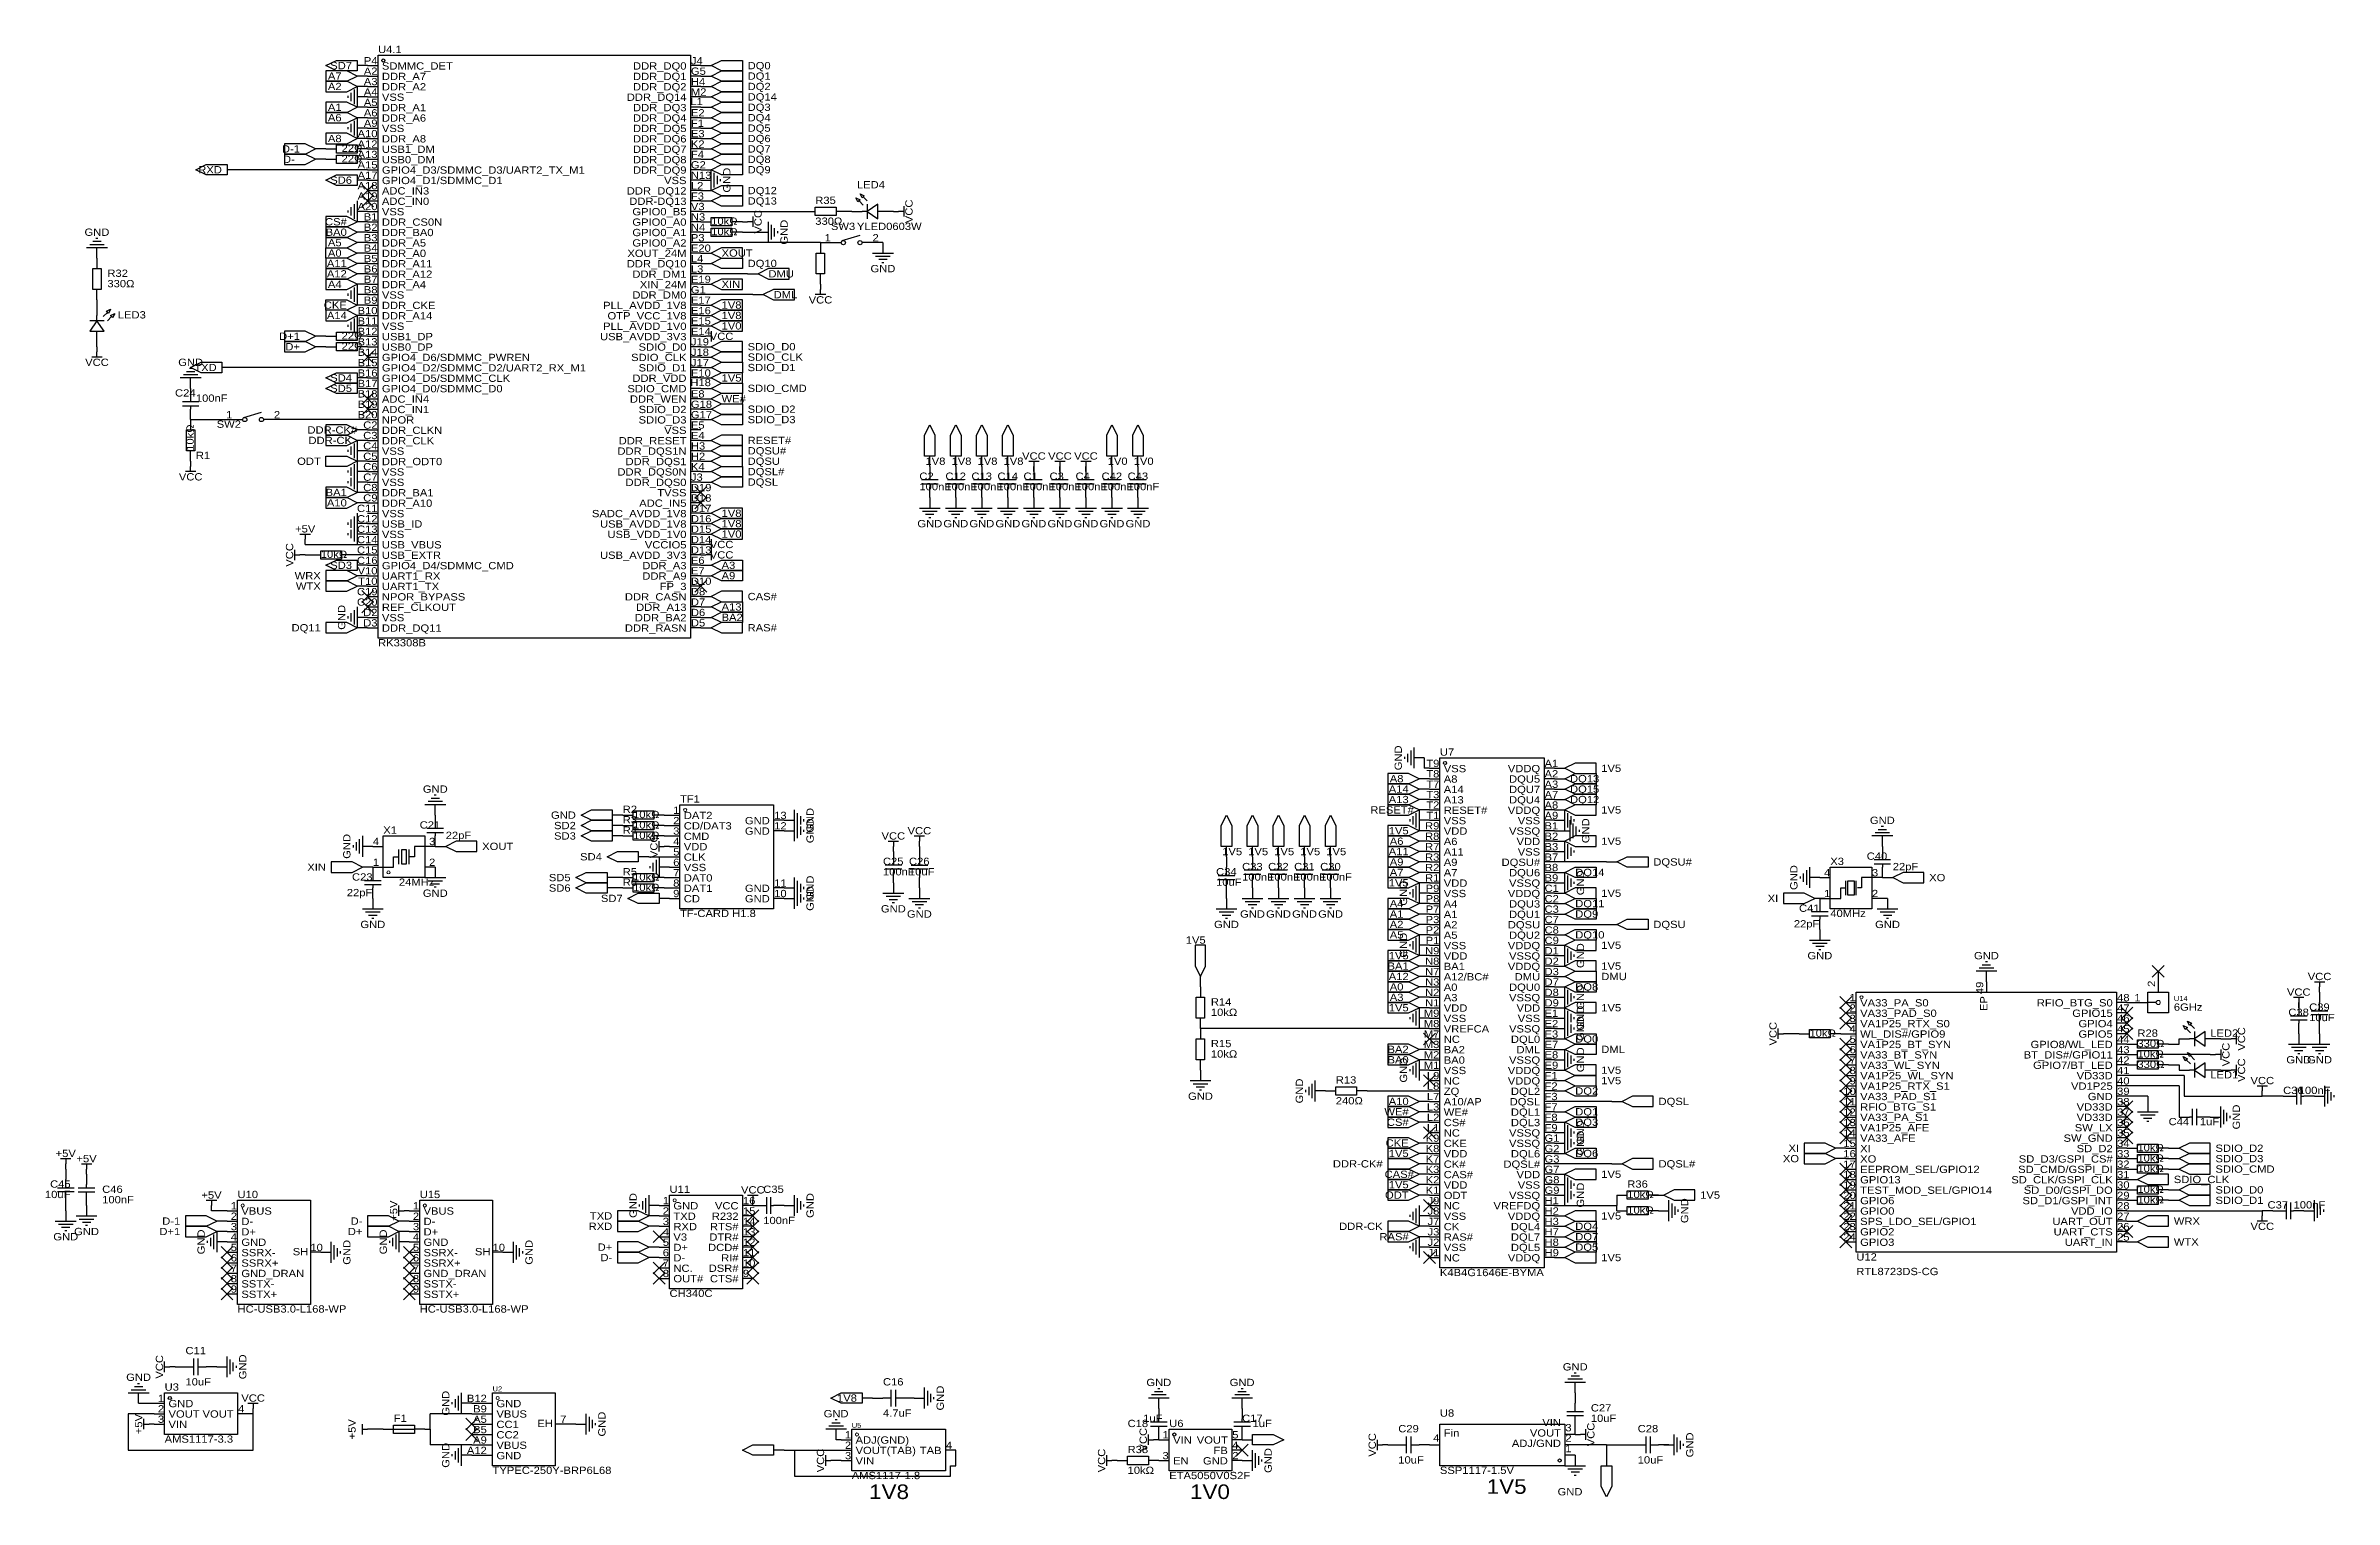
# Model space of a CAD drawing. Header units: millimetres. Extents: x 5 to 564, y 15 to 369.
import ezdxf
from ezdxf.enums import TextEntityAlignment as Align

# ---------------------------------------------------------------- set-up
doc = ezdxf.new("R2010")
doc.units = ezdxf.units.MM
doc.header["$MEASUREMENT"] = 0
doc.styles.get("Standard").update_dxf_attribs({"font": 'arial.ttf'})

msp = doc.modelspace()

# ---------------------------------------------------------------- texts
at = {"color": 1, "true_color": 0x000080, "width": 1.1}
for s, height, p in [('U4.1', 1.778, (86.36, 367.03)), ('LED4', 1.778, (203.2, 334.01)), ('R35', 1.778, (193.04, 330.2)), ('SW3', 1.778, (196.85, 323.85)), ('R32', 1.778, (20.32, 312.42)), ('LED3', 1.778, (22.86, 302.26)), ('C24', 1.778, (36.83, 283.21)), ('SW2', 1.778, (46.99, 275.59)), ('R1', 1.778, (41.91, 267.97)), ('C2', 1.778, (218.44, 262.89)), ('C12', 1.778, (224.79, 262.89)), ('C13', 1.778, (231.14, 262.89)), ('C14', 1.778, (237.49, 262.89)), ('C1', 1.778, (243.84, 262.89)), ('C3', 1.778, (250.19, 262.89)), ('C4', 1.778, (256.54, 262.89)), ('C42', 1.778, (262.89, 262.89)), ('C43', 1.778, (269.24, 262.89)), ('U7', 1.778, (345.44, 195.58)), ('TF1', 1.778, (160.02, 184.15)), ('X1', 1.778, (87.63, 176.53)), ('C21', 1.778, (96.52, 177.8)), ('R2', 1.778, (146.05, 181.61)), ('R3', 1.778, (146.05, 179.07)), ('R4', 1.778, (146.05, 176.53)), ('R5', 1.778, (146.05, 166.37)), ('C25', 1.778, (209.55, 168.91)), ('C26', 1.778, (215.9, 168.91)), ('C34', 1.778, (290.83, 166.37)), ('C33', 1.778, (297.18, 167.64)), ('C32', 1.778, (303.53, 167.64)), ('C31', 1.778, (309.88, 167.64)), ('C30', 1.778, (316.23, 167.64)), ('X3', 1.778, (440.69, 168.91)), ('C40', 1.778, (449.58, 170.18)), ('C23', 1.778, (80.01, 165.1)), ('R6', 1.778, (146.05, 163.83)), ('C41', 1.778, (433.07, 157.48)), ('R14', 1.778, (289.56, 134.62)), ('U14', 1.2, (524.51, 135.89)), ('C38', 1.778, (552.45, 132.08)), ('C39', 1.778, (557.53, 133.35)), ('R28', 1.778, (515.62, 127)), ('LED2', 1.778, (533.4, 127)), ('R15', 1.778, (289.56, 124.46)), ('R13', 1.778, (320.04, 115.57)), ('LED1', 1.778, (533.4, 116.84)), ('C36', 1.778, (551.18, 113.03)), ('C44', 1.778, (523.24, 105.41)), ('C45', 1.778, (6.35, 90.17)), ('C46', 1.778, (19.05, 88.9)), ('U10', 1.778, (52.07, 87.63)), ('U15', 1.778, (96.52, 87.63)), ('U11', 1.778, (157.48, 88.9)), ('C35', 1.778, (180.34, 88.9)), ('R36', 1.778, (391.16, 90.17)), ('C37', 1.778, (547.37, 85.09)), ('U12', 1.778, (447.04, 72.39)), ('C11', 1.778, (39.37, 49.53)), ('U3', 1.778, (34.29, 40.64)), ('U2', 1.2, (114.3, 40.64)), ('C16', 1.778, (209.55, 41.91)), ('F1', 1.778, (90.17, 33.02)), ('C18', 1.778, (269.24, 31.75)), ('U6', 1.778, (279.4, 31.75)), ('C17', 1.778, (297.18, 33.02)), ('U8', 1.778, (345.44, 34.29)), ('C27', 1.778, (382.27, 35.56)), ('U5', 1.2, (201.93, 31.75)), ('C29', 1.778, (335.28, 30.48)), ('C28', 1.778, (393.7, 30.48)), ('R38', 1.778, (269.24, 25.4))]:
    msp.add_text(s, height=height, dxfattribs=at).set_placement(p, align=Align.BOTTOM_LEFT)
for s, height, p in [('SD7', 1.778, (80.01, 364.49)), ('A7', 1.778, (77.47, 361.95)), ('A2', 1.778, (77.47, 359.41)), ('A1', 1.778, (77.47, 354.33)), ('A6', 1.778, (77.47, 351.79)), ('A8', 1.778, (77.47, 346.71)), ('D-1', 1.778, (67.31, 344.17)), ('D-', 1.778, (66.04, 341.63)), ('RXD', 1.778, (48.26, 339.09)), ('SD6', 1.778, (80.01, 336.55)), ('CS#', 1.778, (78.74, 326.39)), ('BA0', 1.778, (78.74, 323.85)), ('A5', 1.778, (77.47, 321.31)), ('A0', 1.778, (77.47, 318.77)), ('A11', 1.778, (78.74, 316.23)), ('A12', 1.778, (78.74, 313.69)), ('A4', 1.778, (77.47, 311.15)), ('CKE', 1.778, (78.74, 306.07)), ('A14', 1.778, (78.74, 303.53)), ('D+1', 1.778, (67.31, 298.45)), ('D+', 1.778, (67.31, 295.91)), ('TXD', 1.778, (46.99, 290.83)), ('SD4', 1.778, (80.01, 288.29)), ('SD5', 1.778, (80.01, 285.75)), ('DDR-CK#', 1.778, (81.28, 275.59)), ('DDR-CK', 1.778, (80.01, 273.05)), ('ODT', 1.778, (72.39, 267.97)), ('1V8', 1.778, (224.79, 267.97)), ('1V8', 1.778, (231.14, 267.97)), ('1V8', 1.778, (237.49, 267.97)), ('1V8', 1.778, (243.84, 267.97)), ('1V0', 1.778, (269.24, 267.97)), ('1V0', 1.778, (275.59, 267.97)), ('BA1', 1.778, (78.74, 260.35)), ('A10', 1.778, (78.74, 257.81)), ('WRX', 1.778, (72.39, 240.03)), ('SD3', 1.778, (80.01, 242.57)), ('WTX', 1.778, (72.39, 237.49)), ('DQ11', 1.778, (72.39, 227.33)), ('A8', 1.778, (336.55, 190.5)), ('A14', 1.778, (337.82, 187.96)), ('A13', 1.778, (337.82, 185.42)), ('GND', 1.778, (134.62, 181.61)), ('SD2', 1.778, (134.62, 179.07)), ('RESET#', 1.778, (339.09, 182.88)), ('1V5', 1.778, (337.82, 177.8)), ('SD3', 1.778, (134.62, 176.53)), ('1V5', 1.778, (297.18, 172.72)), ('1V5', 1.778, (303.53, 172.72)), ('1V5', 1.778, (309.88, 172.72)), ('1V5', 1.778, (316.23, 172.72)), ('1V5', 1.778, (322.58, 172.72)), ('A11', 1.778, (337.82, 172.72)), ('A6', 1.778, (336.55, 175.26)), ('XIN', 1.778, (73.66, 168.91)), ('SD4', 1.778, (140.97, 171.45)), ('A9', 1.778, (336.55, 170.18)), ('A7', 1.778, (336.55, 167.64)), ('SD5', 1.778, (133.35, 166.37)), ('SD6', 1.778, (133.35, 163.83)), ('SD7', 1.778, (146.05, 161.29)), ('1V5', 1.778, (337.82, 165.1)), ('XI', 1.778, (427.99, 161.29)), ('A4', 1.778, (336.55, 160.02)), ('A1', 1.778, (336.55, 157.48)), ('1V5', 1.778, (288.29, 151.13)), ('A2', 1.778, (336.55, 154.94)), ('A5', 1.778, (336.55, 152.4)), ('BA1', 1.778, (337.82, 144.78)), ('1V5', 1.778, (337.82, 147.32)), ('A12', 1.778, (337.82, 142.24)), ('A0', 1.778, (336.55, 139.7)), ('1V5', 1.778, (337.82, 134.62)), ('A3', 1.778, (336.55, 137.16)), ('BA2', 1.778, (337.82, 124.46)), ('BA0', 1.778, (337.82, 121.92)), ('A10', 1.778, (337.82, 111.76)), ('WE#', 1.778, (337.82, 109.22)), ('CS#', 1.778, (337.82, 106.68)), ('CKE', 1.778, (337.82, 101.6)), ('XI', 1.778, (433.07, 100.33)), ('DDR-CK#', 1.778, (331.47, 96.52)), ('1V5', 1.778, (337.82, 99.06)), ('XO', 1.778, (433.07, 97.79)), ('CAS#', 1.778, (339.09, 93.98)), ('ODT', 1.778, (337.82, 88.9)), ('1V5', 1.778, (337.82, 91.44)), ('TXD', 1.778, (143.51, 83.82)), ('D+1', 1.778, (38.1, 80.01)), ('D-1', 1.778, (38.1, 82.55)), ('D+', 1.778, (82.55, 80.01)), ('D-', 1.778, (82.55, 82.55)), ('RXD', 1.778, (143.51, 81.28)), ('DDR-CK', 1.778, (331.47, 81.28)), ('RAS#', 1.778, (337.82, 78.74)), ('D+', 1.778, (143.51, 76.2)), ('D-', 1.778, (143.51, 73.66)), ('1V8', 1.778, (203.2, 39.37)), ('1V8', 3.556, (215.9, 16.51))]:
    msp.add_text(s, height=height, dxfattribs=at).set_placement(p, align=Align.MIDDLE_RIGHT)
at = {"color": 1, "true_color": 0x000000, "width": 1.1}
for s, height, p in [('A2', 1.778, (86.23, 361.72)), ('P4', 1.778, (86.23, 364.26)), ('DDR_DQ0', 1.778, (161.62, 362.99)), ('A3', 1.778, (86.23, 359.18)), ('A4', 1.778, (86.23, 356.64)), ('DDR_DQ14', 1.778, (161.62, 355.37)), ('DDR_DQ1', 1.778, (161.62, 360.45)), ('DDR_DQ2', 1.778, (161.62, 357.91)), ('A5', 1.778, (86.23, 354.1)), ('A6', 1.778, (86.23, 351.56)), ('DDR_DQ3', 1.778, (161.62, 352.83)), ('DDR_DQ4', 1.778, (161.62, 350.29)), ('A10', 1.778, (86.23, 346.48)), ('A12', 1.778, (86.23, 343.94)), ('A9', 1.778, (86.23, 349.02)), ('DDR_DQ5', 1.778, (161.62, 347.75)), ('DDR_DQ6', 1.778, (161.62, 345.21)), ('A13', 1.778, (86.23, 341.4)), ('A15', 1.778, (86.23, 338.86)), ('DDR_DQ7', 1.778, (161.62, 342.67)), ('DDR_DQ8', 1.778, (161.62, 340.13)), ('A17', 1.778, (86.23, 336.32)), ('A18', 1.778, (86.23, 333.78)), ('DDR_DQ9', 1.778, (161.62, 337.59)), ('VSS', 1.778, (161.62, 335.05)), ('A19', 1.778, (86.23, 331.24)), ('A20', 1.778, (86.23, 328.7)), ('DDR_DQ12', 1.778, (161.62, 332.51)), ('DDR-DQ13', 1.778, (161.62, 329.97)), ('GPIO0_B5', 1.778, (161.62, 327.43)), ('B1', 1.778, (86.23, 326.16)), ('B2', 1.778, (86.23, 323.62)), ('GPIO0_A0', 1.778, (161.62, 324.89)), ('GPIO0_A1', 1.778, (161.62, 322.35)), ('B3', 1.778, (86.23, 321.08)), ('B4', 1.778, (86.23, 318.54)), ('B5', 1.778, (86.23, 316)), ('XOUT_24M', 1.778, (161.62, 317.27)), ('GPIO0_A2', 1.778, (161.62, 319.81)), ('1', 1.78, (196.85, 321.08)), ('B6', 1.778, (86.23, 313.46)), ('B7', 1.778, (86.23, 310.92)), ('DDR_DQ10', 1.778, (161.62, 314.73)), ('DDR_DM1', 1.778, (161.62, 312.19)), ('B8', 1.778, (86.23, 308.38)), ('B9', 1.778, (86.23, 305.84)), ('DDR_DM0', 1.778, (161.62, 307.11)), ('XIN_24M', 1.778, (161.62, 309.65)), ('B10', 1.778, (86.23, 303.3)), ('B11', 1.778, (86.23, 300.76)), ('PLL_AVDD_1V8', 1.778, (161.62, 304.57)), ('PLL_AVDD_1V0', 1.778, (161.62, 299.49)), ('OTP_VCC_1V8', 1.778, (161.62, 302.03)), ('B12', 1.778, (86.23, 298.22)), ('B13', 1.778, (86.23, 295.68)), ('USB_AVDD_3V3', 1.778, (161.62, 296.95)), ('SDIO_D0', 1.778, (161.62, 294.41)), ('B14', 1.778, (86.23, 293.14)), ('B15', 1.778, (86.23, 290.6)), ('B16', 1.778, (86.23, 288.06)), ('SDIO_CLK', 1.778, (161.62, 291.87)), ('SDIO_D1', 1.778, (161.62, 289.33)), ('B17', 1.778, (86.23, 285.52)), ('B18', 1.778, (86.23, 282.98)), ('SDIO_CMD', 1.778, (161.62, 284.25)), ('DDR_VDD', 1.778, (161.62, 286.79)), ('1', 1.78, (50.8, 277.9)), ('B19', 1.778, (86.23, 280.44)), ('B20', 1.778, (86.23, 277.9)), ('DDR_WEN', 1.778, (161.62, 281.71)), ('SDIO_D2', 1.778, (161.62, 279.17)), ('C2', 1.778, (86.23, 275.36)), ('C3', 1.778, (86.23, 272.82)), ('DDR_RESET', 1.778, (161.62, 271.55)), ('SDIO_D3', 1.778, (161.62, 276.63)), ('VSS', 1.778, (161.62, 274.09)), ('C4', 1.778, (86.23, 270.28)), ('C5', 1.778, (86.23, 267.74)), ('DDR_DQS1N', 1.778, (161.62, 269.01)), ('DDR_DQS1', 1.778, (161.62, 266.47)), ('C6', 1.778, (86.23, 265.2)), ('C7', 1.778, (86.23, 262.66)), ('C8', 1.778, (86.23, 260.12)), ('DDR_DQS0N', 1.778, (161.62, 263.93)), ('DDR_DQS0', 1.778, (161.62, 261.39)), ('C11', 1.778, (86.23, 255.04)), ('C9', 1.778, (86.23, 257.58)), ('ADC_IN5', 1.778, (161.62, 256.31)), ('TVSS', 1.778, (161.62, 258.85)), ('C12', 1.778, (86.23, 252.5)), ('C13', 1.778, (86.23, 249.96)), ('SADC_AVDD_1V8', 1.778, (161.62, 253.77)), ('USB_AVDD_1V8', 1.778, (161.62, 251.23)), ('C14', 1.778, (86.23, 247.42)), ('C15', 1.778, (86.23, 244.88)), ('USB_AVDD_3V3', 1.778, (161.62, 243.61)), ('USB_VDD_1V0', 1.778, (161.62, 248.69)), ('VCCIO5', 1.778, (161.62, 246.15)), ('C16', 1.778, (86.23, 242.34)), ('V10', 1.778, (86.23, 239.8)), ('DDR_A3', 1.778, (161.62, 241.07)), ('DDR_A9', 1.778, (161.62, 238.53)), ('C19', 1.778, (86.23, 234.72)), ('C20', 1.778, (86.23, 232.18)), ('T10', 1.778, (86.23, 237.26)), ('DDR_CASN', 1.778, (161.62, 233.45)), ('FP_3', 1.778, (161.62, 235.99)), ('D2', 1.778, (86.23, 229.64)), ('D3', 1.778, (86.23, 227.1)), ('DDR_BA2', 1.778, (161.62, 228.37)), ('DDR_A13', 1.778, (161.62, 230.91)), ('DDR_RASN', 1.778, (161.62, 225.83)), ('T9', 1.778, (345.31, 192.81)), ('T8', 1.778, (345.31, 190.27)), ('T7', 1.778, (345.31, 187.73)), ('VDDQ', 1.778, (369.9, 191.54)), ('DQU5', 1.778, (369.9, 189)), ('T3', 1.778, (345.31, 185.19)), ('T2', 1.778, (345.31, 182.65)), ('DQU7', 1.778, (369.9, 186.46)), ('DQU4', 1.778, (369.9, 183.92)), ('2', 1.78, (159.89, 178.84)), ('1', 1.78, (159.89, 181.38)), ('GND', 1.778, (181.94, 178.84)), ('R9', 1.778, (345.31, 177.57)), ('T1', 1.778, (345.31, 180.11)), ('VDDQ', 1.778, (369.9, 181.38)), ('VSS', 1.778, (369.9, 178.84)), ('4', 1.78, (86.61, 173.76)), ('4', 1.78, (159.89, 173.76)), ('3', 1.78, (159.89, 176.3)), ('5', 1.78, (159.89, 171.22)), ('GND', 1.778, (181.94, 176.3)), ('R8', 1.778, (345.31, 175.03)), ('R7', 1.778, (345.31, 172.49)), ('VSSQ', 1.778, (369.9, 176.3)), ('VDD', 1.778, (369.9, 173.76)), ('VSS', 1.778, (369.9, 171.22)), ('1', 1.78, (86.61, 168.68)), ('6', 1.78, (159.89, 168.68)), ('7', 1.78, (159.89, 166.14)), ('R3', 1.778, (345.31, 169.95)), ('R2', 1.778, (345.31, 167.41)), ('DQSU#', 1.778, (369.9, 168.68)), ('DQU6', 1.778, (369.9, 166.14)), ('4', 1.78, (440.69, 166.14)), ('8', 1.78, (159.89, 163.6)), ('9', 1.78, (159.89, 161.06)), ('GND', 1.778, (181.94, 162.33)), ('GND', 1.778, (181.94, 159.79)), ('R1', 1.778, (345.31, 164.87)), ('P9', 1.778, (345.31, 162.33)), ('P8', 1.778, (345.31, 159.79)), ('VDDQ', 1.778, (369.9, 161.06)), ('VSSQ', 1.778, (369.9, 163.6)), ('1', 1.78, (440.69, 161.06)), ('P7', 1.778, (345.31, 157.25)), ('P3', 1.778, (345.31, 154.71)), ('DQU3', 1.778, (369.9, 158.52)), ('DQU1', 1.778, (369.9, 155.98)), ('P2', 1.778, (345.31, 152.17)), ('P1', 1.778, (345.31, 149.63)), ('DQSU', 1.778, (369.9, 153.44)), ('DQU2', 1.778, (369.9, 150.9)), ('N9', 1.778, (345.31, 147.09)), ('N8', 1.778, (345.31, 144.55)), ('VDDQ', 1.778, (369.9, 148.36)), ('VDDQ', 1.778, (369.9, 143.28)), ('VSSQ', 1.778, (369.9, 145.82)), ('N7', 1.778, (345.31, 142.01)), ('N3', 1.778, (345.31, 139.47)), ('DQU0', 1.778, (369.9, 138.2)), ('DMU', 1.778, (369.9, 140.74)), ('M9', 1.778, (345.31, 131.85)), ('N2', 1.778, (345.31, 136.93)), ('N1', 1.778, (345.31, 134.39)), ('VSSQ', 1.778, (369.9, 135.66)), ('VDD', 1.778, (369.9, 133.12)), ('2', 1.78, (446.91, 133.12)), ('1', 1.78, (446.91, 135.66)), ('RFIO_BTG_S0', 1.778, (509.6, 134.39)), ('GPIO15', 1.778, (509.6, 131.85)), ('1', 1.78, (516.4, 135.64)), ('M8', 1.778, (345.31, 129.31)), ('M7', 1.778, (345.31, 126.77)), ('VSSQ', 1.778, (369.9, 128.04)), ('VSS', 1.778, (369.9, 130.58)), ('4', 1.78, (446.91, 128.04)), ('3', 1.78, (446.91, 130.58)), ('GPIO4', 1.778, (509.6, 129.31)), ('GPIO5', 1.778, (509.6, 126.77)), ('M3', 1.778, (345.31, 124.23)), ('M2', 1.778, (345.31, 121.69)), ('DQL0', 1.778, (369.9, 125.5)), ('DML', 1.778, (369.9, 122.96)), ('5', 1.78, (446.91, 125.5)), ('6', 1.78, (446.91, 122.96)), ('BT_DIS#/GPIO11', 1.778, (509.6, 121.69)), ('GPIO8/WL_LED', 1.778, (509.6, 124.23)), ('M1', 1.778, (345.31, 119.15)), ('L9', 1.778, (345.31, 116.61)), ('VDDQ', 1.778, (369.9, 117.88)), ('VDDQ', 1.778, (369.9, 115.34)), ('VSSQ', 1.778, (369.9, 120.42)), ('8', 1.78, (446.91, 117.88)), ('9', 1.78, (446.91, 115.34)), ('7', 1.78, (446.91, 120.42)), ('GPIO7/BT_LED', 1.778, (509.6, 119.15)), ('VD33D', 1.778, (509.6, 116.61)), ('L8', 1.778, (345.31, 114.07)), ('L7', 1.778, (345.31, 111.53)), ('DQSL', 1.778, (369.9, 110.26)), ('DQL2', 1.778, (369.9, 112.8)), ('10', 1.778, (446.91, 112.8)), ('11', 1.778, (446.91, 110.26)), ('VD1P25', 1.778, (509.6, 114.07)), ('GND', 1.778, (509.6, 111.53)), ('L3', 1.778, (345.31, 108.99)), ('L2', 1.778, (345.31, 106.45)), ('L1', 1.778, (345.31, 103.91)), ('DQL1', 1.778, (369.9, 107.72)), ('DQL3', 1.778, (369.9, 105.18)), ('12', 1.778, (446.91, 107.72)), ('13', 1.778, (446.91, 105.18)), ('SW_LX', 1.778, (509.6, 103.91)), ('VD33D', 1.778, (509.6, 108.99)), ('VD33D', 1.778, (509.6, 106.45)), ('K9', 1.778, (345.31, 101.37)), ('K8', 1.778, (345.31, 98.83)), ('VSSQ', 1.778, (369.9, 102.64)), ('VSSQ', 1.778, (369.9, 100.1)), ('14', 1.778, (446.91, 102.64)), ('15', 1.778, (446.91, 100.1)), ('SW_GND', 1.778, (509.6, 101.37)), ('SD_D2', 1.778, (509.6, 98.83)), ('K7', 1.778, (345.31, 96.29)), ('K3', 1.778, (345.31, 93.75)), ('DQSL#', 1.778, (369.9, 95.02)), ('DQL6', 1.778, (369.9, 97.56)), ('16', 1.778, (446.91, 97.56)), ('17', 1.778, (446.91, 95.02)), ('SD_CMD/GSPI_DI', 1.778, (509.6, 93.75)), ('SD_D3/GSPI_CS#', 1.778, (509.6, 96.29)), ('K2', 1.778, (345.31, 91.21)), ('K1', 1.778, (345.31, 88.67)), ('VSSQ', 1.778, (369.9, 87.4)), ('VDD', 1.778, (369.9, 92.48)), ('VSS', 1.778, (369.9, 89.94)), ('20', 1.778, (446.91, 87.4)), ('18', 1.778, (446.91, 92.48)), ('19', 1.778, (446.91, 89.94)), ('SD_CLK/GSPI_CLK', 1.778, (509.6, 91.21)), ('SD_D0/GSPI_DO', 1.778, (509.6, 88.67)), ('2', 1.78, (51.94, 82.32)), ('1', 1.78, (51.94, 84.86)), ('2', 1.78, (96.39, 82.32)), ('1', 1.78, (96.39, 84.86)), ('2', 1.78, (157.35, 83.59)), ('1', 1.78, (157.35, 86.13)), ('R232', 1.778, (174.32, 82.32)), ('VCC', 1.778, (174.32, 84.86)), ('J9', 1.778, (345.31, 86.13)), ('J8', 1.778, (345.31, 83.59)), ('VREFDQ', 1.778, (369.9, 84.86)), ('VDDQ', 1.778, (369.9, 82.32)), ('21', 1.778, (446.91, 84.86)), ('22', 1.778, (446.91, 82.32)), ('SD_D1/GSPI_INT', 1.778, (509.6, 86.13)), ('VDD_IO', 1.778, (509.6, 83.59)), ('4', 1.78, (51.94, 77.24)), ('3', 1.78, (51.94, 79.78)), ('4', 1.78, (96.39, 77.24)), ('3', 1.78, (96.39, 79.78)), ('4', 1.78, (157.35, 78.51)), ('3', 1.78, (157.35, 81.05)), ('5', 1.78, (157.35, 75.97)), ('DTR#', 1.778, (174.32, 77.24)), ('RTS#', 1.778, (174.32, 79.78)), ('J7', 1.778, (345.31, 81.05)), ('J3', 1.778, (345.31, 78.51)), ('J2', 1.778, (345.31, 75.97)), ('DQL4', 1.778, (369.9, 79.78)), ('DQL7', 1.778, (369.9, 77.24)), ('23', 1.778, (446.91, 79.78)), ('24', 1.778, (446.91, 77.24)), ('UART_OUT', 1.778, (509.6, 81.05)), ('UART_CTS', 1.778, (509.6, 78.51)), ('UART_IN', 1.778, (509.6, 75.97)), ('5', 1.78, (51.94, 74.7)), ('6', 1.78, (51.94, 72.16)), ('SH', 1.778, (69.34, 73.68)), ('5', 1.78, (96.39, 74.7)), ('6', 1.78, (96.39, 72.16)), ('SH', 1.778, (113.79, 73.68)), ('6', 1.78, (157.35, 73.43)), ('7', 1.78, (157.35, 70.89)), ('DCD#', 1.778, (174.32, 74.7)), ('RI#', 1.778, (174.32, 72.16)), ('J1', 1.778, (345.31, 73.43)), ('VDDQ', 1.778, (369.9, 72.16)), ('DQL5', 1.778, (369.9, 74.7)), ('8', 1.78, (51.94, 67.08)), ('7', 1.78, (51.94, 69.62)), ('8', 1.78, (96.39, 67.08)), ('7', 1.78, (96.39, 69.62)), ('8', 1.78, (157.35, 68.35)), ('DSR#', 1.778, (174.32, 69.62)), ('CTS#', 1.778, (174.32, 67.08)), ('9', 1.78, (51.94, 64.54)), ('9', 1.78, (96.39, 64.54)), ('1', 1.78, (34.16, 37.87)), ('B12', 1.778, (112.9, 37.87)), ('3', 1.78, (34.16, 32.79)), ('2', 1.78, (34.16, 35.33)), ('VOUT', 1.778, (51.13, 34.06)), ('A5', 1.778, (112.9, 32.79)), ('B9', 1.778, (112.9, 35.33)), ('EH', 1.778, (129.03, 31.77)), ('VIN', 1.778, (374.98, 31.98)), ('A9', 1.778, (112.9, 27.71)), ('B5', 1.778, (112.9, 30.25)), ('2', 1.78, (201.8, 26.44)), ('1', 1.78, (201.8, 28.98)), ('1', 1.78, (279.27, 28.98)), ('VOUT', 1.778, (293.7, 27.71)), ('4', 1.78, (345.31, 28.17)), ('ADJ/GND', 1.778, (374.98, 26.9)), ('VOUT', 1.778, (374.98, 29.44)), ('A12', 1.778, (112.9, 25.17)), ('3', 1.78, (201.8, 23.9)), ('TAB', 1.778, (223.85, 25.17)), ('3', 1.78, (279.27, 23.9)), ('GND', 1.778, (293.7, 22.63)), ('FB', 1.778, (293.7, 25.17))]:
    msp.add_text(s, height=height, dxfattribs=at).set_placement(p, align=Align.BOTTOM_RIGHT)
for s, height, p in [('SDMMC_DET', 1.778, (87.3, 362.99)), ('J4', 1.778, (162.69, 364.26)), ('G5', 1.778, (162.69, 361.72)), ('VSS', 1.778, (87.3, 355.37)), ('DDR_A7', 1.778, (87.3, 360.45)), ('DDR_A2', 1.778, (87.3, 357.91)), ('H4', 1.778, (162.69, 359.18)), ('M2', 1.778, (162.69, 356.64)), ('DDR_A1', 1.778, (87.3, 352.83)), ('DDR_A6', 1.778, (87.3, 350.29)), ('L1', 1.778, (162.56, 354.33)), ('E2', 1.778, (162.69, 351.56)), ('VSS', 1.778, (87.3, 347.75)), ('DDR_A8', 1.778, (87.3, 345.21)), ('F1', 1.778, (162.69, 349.02)), ('E3', 1.778, (162.69, 346.48)), ('K2', 1.778, (162.69, 343.94)), ('USB1_DM', 1.778, (87.3, 342.67)), ('USB0_DM', 1.778, (87.3, 340.13)), ('G2', 1.778, (162.69, 338.86)), ('F4', 1.778, (162.69, 341.4)), ('GPIO4_D3/SDMMC_D3/UART2_TX_M1', 1.778, (87.3, 337.59)), ('GPIO4_D1/SDMMC_D1', 1.778, (87.3, 335.05)), ('N13', 1.778, (162.69, 336.32)), ('L2', 1.778, (162.69, 333.78)), ('ADC_IN3', 1.778, (87.3, 332.51)), ('ADC_IN0', 1.778, (87.3, 329.97)), ('VSS', 1.778, (87.3, 327.43)), ('V3', 1.778, (162.69, 328.7)), ('F3', 1.778, (162.69, 331.24)), ('DDR_CS0N', 1.778, (87.3, 324.89)), ('DDR_BA0', 1.778, (87.3, 322.35)), ('N3', 1.778, (162.69, 326.16)), ('N4', 1.778, (162.69, 323.62)), ('DDR_A5', 1.778, (87.3, 319.81)), ('DDR_A0', 1.778, (87.3, 317.27)), ('P3', 1.778, (162.69, 321.08)), ('E20', 1.778, (162.69, 318.54)), ('L4', 1.778, (162.69, 316)), ('2', 1.78, (207.01, 321.08)), ('DDR_A11', 1.778, (87.3, 314.73)), ('DDR_A12', 1.778, (87.3, 312.19)), ('L3', 1.778, (162.69, 313.46)), ('E19', 1.778, (162.69, 310.92)), ('VSS', 1.778, (87.3, 307.11)), ('DDR_A4', 1.778, (87.3, 309.65)), ('G1', 1.778, (162.69, 308.38)), ('E17', 1.778, (162.69, 305.84)), ('VSS', 1.778, (87.3, 299.49)), ('DDR_CKE', 1.778, (87.3, 304.57)), ('DDR_A14', 1.778, (87.3, 302.03)), ('E16', 1.778, (162.69, 303.3)), ('E15', 1.778, (162.69, 300.76)), ('USB1_DP', 1.778, (87.3, 296.95)), ('USB0_DP', 1.778, (87.3, 294.41)), ('J19', 1.778, (162.69, 295.68)), ('E14', 1.778, (162.69, 298.22)), ('GPIO4_D6/SDMMC_PWREN', 1.778, (87.3, 291.87)), ('GPIO4_D2/SDMMC_D2/UART2_RX_M1', 1.778, (87.3, 289.33)), ('J18', 1.778, (162.69, 293.14)), ('J17', 1.778, (162.69, 290.6)), ('E10', 1.778, (162.69, 288.06)), ('GPIO4_D5/SDMMC_CLK', 1.778, (87.3, 286.79)), ('GPIO4_D0/SDMMC_D0', 1.778, (87.3, 284.25)), ('H18', 1.778, (162.56, 285.75)), ('E8', 1.778, (162.69, 282.98)), ('2', 1.78, (60.96, 277.9)), ('ADC_IN4', 1.778, (87.3, 281.71)), ('ADC_IN1', 1.778, (87.3, 279.17)), ('G18', 1.778, (162.69, 280.44)), ('G17', 1.778, (162.69, 277.9)), ('NPOR', 1.778, (87.3, 276.63)), ('DDR_CLKN', 1.778, (87.3, 274.09)), ('DDR_CLK', 1.778, (87.3, 271.55)), ('E5', 1.778, (162.69, 275.36)), ('E4', 1.778, (162.69, 272.82)), ('VSS', 1.778, (87.3, 269.01)), ('DDR_ODT0', 1.778, (87.3, 266.47)), ('H3', 1.778, (162.69, 270.28)), ('H2', 1.778, (162.69, 267.74)), ('VSS', 1.778, (87.3, 263.93)), ('VSS', 1.778, (87.3, 261.39)), ('J3', 1.778, (162.69, 262.66)), ('K4', 1.778, (162.69, 265.2)), ('D19', 1.778, (162.69, 260.12)), ('DDR_BA1', 1.778, (87.3, 258.85)), ('DDR_A10', 1.778, (87.3, 256.31)), ('D18', 1.778, (162.69, 257.58)), ('D17', 1.778, (162.69, 255.04)), ('VSS', 1.778, (87.3, 253.77)), ('USB_ID', 1.778, (87.3, 251.23)), ('D16', 1.778, (162.69, 252.5)), ('D15', 1.778, (162.69, 249.96)), ('VSS', 1.778, (87.3, 248.69)), ('USB_VBUS', 1.778, (87.3, 246.15)), ('USB_EXTR', 1.778, (87.3, 243.61)), ('D14', 1.778, (162.69, 247.42)), ('D13', 1.778, (162.69, 244.88)), ('GPIO4_D4/SDMMC_CMD', 1.778, (87.3, 241.07)), ('UART1_RX', 1.778, (87.3, 238.53)), ('E6', 1.778, (162.69, 242.34)), ('E7', 1.778, (162.69, 239.8)), ('UART1_TX', 1.778, (87.3, 235.99)), ('NPOR_BYPASS', 1.778, (87.3, 233.45)), ('D10', 1.778, (162.69, 237.26)), ('D8', 1.778, (162.69, 234.72)), ('VSS', 1.778, (87.3, 228.37)), ('REF_CLKOUT', 1.778, (87.3, 230.91)), ('D7', 1.778, (162.69, 232.18)), ('D6', 1.778, (162.69, 229.64)), ('D5', 1.778, (162.69, 227.1)), ('DDR_DQ11', 1.778, (87.3, 225.83)), ('VSS', 1.778, (346.38, 191.54)), ('A8', 1.778, (346.38, 189)), ('A1', 1.778, (370.97, 192.81)), ('A2', 1.778, (370.97, 190.27)), ('A3', 1.778, (370.97, 187.73)), ('A14', 1.778, (346.38, 186.46)), ('A13', 1.778, (346.38, 183.92)), ('A7', 1.778, (370.97, 185.19)), ('A8', 1.778, (370.97, 182.65)), ('CD/DAT3', 1.778, (160.96, 177.57)), ('DAT2', 1.778, (160.96, 180.11)), ('13', 1.778, (183.01, 180.11)), ('12', 1.778, (183.01, 177.57)), ('VSS', 1.778, (346.38, 178.84)), ('RESET#', 1.778, (346.38, 181.38)), ('A9', 1.778, (370.97, 180.11)), ('B1', 1.778, (370.97, 177.57)), ('3', 1.78, (98.81, 173.76)), ('VDD', 1.778, (160.96, 172.49)), ('CMD', 1.778, (160.96, 175.03)), ('VDD', 1.778, (346.38, 176.3)), ('A6', 1.778, (346.38, 173.76)), ('A11', 1.778, (346.38, 171.22)), ('B2', 1.778, (370.97, 175.03)), ('B3', 1.778, (370.97, 172.49)), ('2', 1.78, (98.81, 168.68)), ('VSS', 1.778, (160.96, 167.41)), ('CLK', 1.778, (160.96, 169.95)), ('A9', 1.778, (346.38, 168.68)), ('A7', 1.778, (346.38, 166.14)), ('B7', 1.778, (370.97, 169.95)), ('B8', 1.778, (370.97, 167.41)), ('3', 1.78, (450.85, 166.14)), ('CD', 1.778, (160.96, 159.79)), ('DAT0', 1.778, (160.96, 164.87)), ('DAT1', 1.778, (160.96, 162.33)), ('11', 1.778, (183.01, 163.6)), ('10', 1.778, (183.01, 161.06)), ('VDD', 1.778, (346.38, 163.6)), ('VSS', 1.778, (346.38, 161.06)), ('C1', 1.778, (370.97, 162.33)), ('C2', 1.778, (370.97, 159.79)), ('B9', 1.778, (370.97, 164.87)), ('2', 1.78, (450.85, 161.06)), ('A4', 1.778, (346.38, 158.52)), ('A1', 1.778, (346.38, 155.98)), ('C3', 1.778, (370.97, 157.25)), ('C7', 1.778, (370.97, 154.71)), ('A2', 1.778, (346.38, 153.44)), ('A5', 1.778, (346.38, 150.9)), ('C8', 1.778, (370.97, 152.17)), ('C9', 1.778, (370.97, 149.63)), ('VSS', 1.778, (346.38, 148.36)), ('VDD', 1.778, (346.38, 145.82)), ('BA1', 1.778, (346.38, 143.28)), ('D1', 1.778, (370.97, 147.09)), ('D2', 1.778, (370.97, 144.55)), ('A12/BC#', 1.778, (346.38, 140.74)), ('A0', 1.778, (346.38, 138.2)), ('D3', 1.778, (370.97, 142.01)), ('D7', 1.778, (370.97, 139.47)), ('A3', 1.778, (346.38, 135.66)), ('VDD', 1.778, (346.38, 133.12)), ('D8', 1.778, (370.97, 136.93)), ('D9', 1.778, (370.97, 134.39)), ('E1', 1.778, (370.97, 131.85)), ('VA33_PA_S0', 1.778, (447.98, 134.39)), ('VA33_PAD_S0', 1.778, (447.98, 131.85)), ('48', 1.778, (510.67, 135.66)), ('47', 1.778, (510.67, 133.12)), ('VSS', 1.778, (346.38, 130.58)), ('VREFCA', 1.778, (346.38, 128.04)), ('E2', 1.778, (370.97, 129.31)), ('E3', 1.778, (370.97, 126.77)), ('VA1P25_RTX_S0', 1.778, (447.98, 129.31)), ('WL_DIS#/GPIO9', 1.778, (447.98, 126.77)), ('46', 1.778, (510.67, 130.58)), ('45', 1.778, (510.67, 128.04)), ('NC', 1.778, (346.38, 125.5)), ('BA2', 1.778, (346.38, 122.96)), ('E7', 1.778, (370.97, 124.23)), ('E8', 1.778, (370.97, 121.69)), ('VA1P25_BT_SYN', 1.778, (447.98, 124.23)), ('VA33_BT_SYN', 1.778, (447.98, 121.69)), ('44', 1.778, (510.67, 125.5)), ('43', 1.778, (510.67, 122.96)), ('VSS', 1.778, (346.38, 117.88)), ('BA0', 1.778, (346.38, 120.42)), ('NC', 1.778, (346.38, 115.34)), ('E9', 1.778, (370.97, 119.15)), ('F1', 1.778, (370.97, 116.61)), ('VA33_WL_SYN', 1.778, (447.98, 119.15)), ('VA1P25_WL_SYN', 1.778, (447.98, 116.61)), ('42', 1.778, (510.67, 120.42)), ('41', 1.778, (510.67, 117.88)), ('40', 1.778, (510.67, 115.34)), ('A10/AP', 1.778, (346.38, 110.26)), ('ZQ', 1.778, (346.38, 112.8)), ('F2', 1.778, (370.97, 114.07)), ('F3', 1.778, (370.97, 111.53)), ('VA1P25_RTX_S1', 1.778, (447.98, 114.07)), ('VA33_PAD_S1', 1.778, (447.98, 111.53)), ('39', 1.778, (510.67, 112.8)), ('38', 1.778, (510.67, 110.26)), ('WE#', 1.778, (346.38, 107.72)), ('CS#', 1.778, (346.38, 105.18)), ('F7', 1.778, (370.97, 108.99)), ('F8', 1.778, (370.97, 106.45)), ('F9', 1.778, (370.97, 103.91)), ('VA33_PA_S1', 1.778, (447.98, 106.45)), ('VA1P25_AFE', 1.778, (447.98, 103.91)), ('RFIO_BTG_S1', 1.778, (447.98, 108.99)), ('37', 1.778, (510.67, 107.72)), ('36', 1.778, (510.67, 105.18)), ('CKE', 1.778, (346.38, 100.1)), ('NC', 1.778, (346.38, 102.64)), ('G1', 1.778, (370.97, 101.37)), ('G2', 1.778, (370.97, 98.83)), ('VA33_AFE', 1.778, (447.98, 101.37)), ('XI', 1.778, (447.98, 98.83)), ('35', 1.778, (510.67, 102.64)), ('34', 1.778, (510.67, 100.1)), ('VDD', 1.778, (346.38, 97.56)), ('CK#', 1.778, (346.38, 95.02)), ('G3', 1.778, (370.97, 96.29)), ('G7', 1.778, (370.97, 93.75)), ('XO', 1.778, (447.98, 96.29)), ('EEPROM_SEL/GPIO12', 1.778, (447.98, 93.75)), ('33', 1.778, (510.67, 97.56)), ('32', 1.778, (510.67, 95.02)), ('VDD', 1.778, (346.38, 89.94)), ('ODT', 1.778, (346.38, 87.4)), ('CAS#', 1.778, (346.38, 92.48)), ('G8', 1.778, (370.97, 91.21)), ('G9', 1.778, (370.97, 88.67)), ('TEST_MOD_SEL/GPIO14', 1.778, (447.98, 88.67)), ('GPIO13', 1.778, (447.98, 91.21)), ('31', 1.778, (510.67, 92.48)), ('30', 1.778, (510.67, 89.94)), ('29', 1.778, (510.67, 87.4)), ('VBUS', 1.778, (53.01, 83.59)), ('VBUS', 1.778, (97.46, 83.59)), ('TXD', 1.778, (158.42, 82.32)), ('GND', 1.778, (158.42, 84.86)), ('16', 1.778, (175.39, 86.13)), ('15', 1.778, (175.39, 83.59)), ('VSS', 1.778, (346.38, 82.32)), ('NC', 1.778, (346.38, 84.86)), ('H1', 1.778, (370.97, 86.13)), ('H2', 1.778, (370.97, 83.59)), ('GPIO6', 1.778, (447.98, 86.13)), ('GPIO0', 1.778, (447.98, 83.59)), ('28', 1.778, (510.67, 84.86)), ('27', 1.778, (510.67, 82.32)), ('GND', 1.778, (53.01, 75.97)), ('D-', 1.778, (53.01, 81.05)), ('D+', 1.778, (53.01, 78.51)), ('GND', 1.778, (97.46, 75.97)), ('D-', 1.778, (97.46, 81.05)), ('D+', 1.778, (97.46, 78.51)), ('V3', 1.778, (158.42, 77.24)), ('RXD', 1.778, (158.42, 79.78)), ('14', 1.778, (175.39, 81.05)), ('13', 1.778, (175.39, 78.51)), ('12', 1.778, (175.39, 75.97)), ('CK', 1.778, (346.38, 79.78)), ('RAS#', 1.778, (346.38, 77.24)), ('H3', 1.778, (370.97, 81.05)), ('H7', 1.778, (370.97, 78.51)), ('H8', 1.778, (370.97, 75.97)), ('SPS_LDO_SEL/GPIO1', 1.778, (447.98, 81.05)), ('GPIO2', 1.778, (447.98, 78.51)), ('GPIO3', 1.778, (447.98, 75.97)), ('26', 1.778, (510.67, 79.78)), ('25', 1.778, (510.67, 77.24)), ('SSRX-', 1.778, (53.01, 73.43)), ('SSRX+', 1.778, (53.01, 70.89)), ('10', 1.778, (69.85, 74.7)), ('SSRX-', 1.778, (97.46, 73.43)), ('SSRX+', 1.778, (97.46, 70.89)), ('10', 1.778, (114.3, 74.7)), ('D+', 1.778, (158.42, 74.7)), ('D-', 1.778, (158.42, 72.16)), ('11', 1.778, (175.39, 73.43)), ('10', 1.778, (175.39, 70.89)), ('VSS', 1.778, (346.38, 74.7)), ('NC', 1.778, (346.38, 72.16)), ('H9', 1.778, (370.97, 73.43)), ('SSTX-', 1.778, (53.01, 65.81)), ('GND_DRAN', 1.778, (53.01, 68.35)), ('SSTX-', 1.778, (97.46, 65.81)), ('GND_DRAN', 1.778, (97.46, 68.35)), ('OUT#', 1.778, (158.42, 67.08)), ('NC.', 1.778, (158.42, 69.62)), ('9', 1.78, (175.39, 68.35)), ('SSTX+', 1.778, (53.01, 63.27)), ('SSTX+', 1.778, (97.46, 63.27)), ('VOUT', 1.778, (35.23, 34.06)), ('VIN', 1.778, (35.23, 31.52)), ('GND', 1.778, (35.23, 36.6)), ('4', 1.78, (52.2, 35.33)), ('VBUS', 1.778, (115.24, 34.06)), ('GND', 1.778, (115.24, 36.6)), ('CC1', 1.778, (115.24, 31.52)), ('7', 1.78, (130.81, 32.79)), ('VBUS', 1.778, (115.24, 26.44)), ('CC2', 1.778, (115.24, 28.98)), ('ADJ(GND)', 1.778, (202.87, 27.71)), ('4', 1.78, (224.92, 26.44)), ('VIN', 1.778, (280.34, 27.71)), ('4', 1.78, (294.77, 26.44)), ('5', 1.78, (294.77, 28.98)), ('Fin', 1.778, (346.38, 29.44)), ('3', 1.78, (376.05, 30.71)), ('2', 1.78, (376.05, 28.17)), ('1', 1.78, (376.05, 25.63)), ('GND', 1.778, (115.24, 23.9)), ('VOUT(TAB)', 1.778, (202.87, 25.17)), ('VIN', 1.778, (202.87, 22.63)), ('EN', 1.778, (280.34, 22.63)), ('2', 1.78, (294.77, 23.9))]:
    msp.add_text(s, height=height, dxfattribs=at).set_placement(p, align=Align.BOTTOM_LEFT)
at = {"color": 1, "true_color": 0x000080, "width": 1.1}
for s, height, p in [('DQ0', 1.778, (176.53, 364.49)), ('DQ1', 1.778, (176.53, 361.95)), ('DQ2', 1.778, (176.53, 359.41)), ('DQ14', 1.778, (176.53, 356.87)), ('DQ3', 1.778, (176.53, 354.33)), ('DQ4', 1.778, (176.53, 351.79)), ('DQ5', 1.778, (176.53, 349.25)), ('DQ6', 1.778, (176.53, 346.71)), ('DQ7', 1.778, (176.53, 344.17)), ('DQ8', 1.778, (176.53, 341.63)), ('DQ9', 1.778, (176.53, 339.09)), ('DQ12', 1.778, (176.53, 334.01)), ('DQ13', 1.778, (176.53, 331.47)), ('XOUT', 1.778, (170.18, 318.77)), ('DQ10', 1.778, (176.53, 316.23)), ('DMU', 1.778, (181.61, 313.69)), ('XIN', 1.778, (170.18, 311.15)), ('DML', 1.778, (182.88, 308.61)), ('1V8', 1.778, (170.18, 306.07)), ('1V8', 1.778, (170.18, 303.53)), ('1V0', 1.778, (170.18, 300.99)), ('SDIO_D0', 1.778, (176.53, 295.91)), ('SDIO_CLK', 1.778, (176.53, 293.37)), ('SDIO_D1', 1.778, (176.53, 290.83)), ('1V5', 1.778, (170.18, 288.29)), ('SDIO_CMD', 1.778, (176.53, 285.75)), ('WE#', 1.778, (170.18, 283.21)), ('SDIO_D2', 1.778, (176.53, 280.67)), ('SDIO_D3', 1.778, (176.53, 278.13)), ('RESET#', 1.778, (176.53, 273.05)), ('DQSU#', 1.778, (176.53, 270.51)), ('DQSU', 1.778, (176.53, 267.97)), ('DQSL#', 1.778, (176.53, 265.43)), ('DQSL', 1.778, (176.53, 262.89)), ('1V8', 1.778, (170.18, 255.27)), ('1V8', 1.778, (170.18, 252.73)), ('1V0', 1.778, (170.18, 250.19)), ('A3', 1.778, (170.18, 242.57)), ('A9', 1.778, (170.18, 240.03)), ('CAS#', 1.778, (176.53, 234.95)), ('A13', 1.778, (170.18, 232.41)), ('BA2', 1.778, (170.18, 229.87)), ('RAS#', 1.778, (176.53, 227.33)), ('DQ13', 1.778, (377.19, 190.5)), ('1V5', 1.778, (384.81, 193.04)), ('DQ15', 1.778, (377.19, 187.96)), ('DQ12', 1.778, (377.19, 185.42)), ('1V5', 1.778, (384.81, 182.88)), ('XOUT', 1.778, (111.76, 173.99)), ('1V5', 1.778, (384.81, 175.26)), ('DQ14', 1.778, (378.46, 167.64)), ('DQSU#', 1.778, (397.51, 170.18)), ('1V5', 1.778, (384.81, 162.56)), ('XO', 1.778, (464.82, 166.37)), ('DQ11', 1.778, (378.46, 160.02)), ('DQ9', 1.778, (378.46, 157.48)), ('DQ10', 1.778, (378.46, 152.4)), ('DQSU', 1.778, (397.51, 154.94)), ('1V5', 1.778, (384.81, 149.86)), ('1V5', 1.778, (384.81, 144.78)), ('DQ8', 1.778, (378.46, 139.7)), ('DMU', 1.778, (384.81, 142.24)), ('1V5', 1.778, (384.81, 134.62)), ('DQ0', 1.778, (378.46, 127)), ('DML', 1.778, (384.81, 124.46)), ('1V5', 1.778, (384.81, 119.38)), ('1V5', 1.778, (384.81, 116.84)), ('DQ2', 1.778, (378.46, 114.3)), ('DQSL', 1.778, (398.78, 111.76)), ('DQ1', 1.778, (378.46, 109.22)), ('DQ3', 1.778, (378.46, 106.68)), ('SDIO_D2', 1.778, (534.67, 100.33)), ('DQ6', 1.778, (378.46, 99.06)), ('DQSL#', 1.778, (398.78, 96.52)), ('SDIO_D3', 1.778, (534.67, 97.79)), ('SDIO_CMD', 1.778, (534.67, 95.25)), ('1V5', 1.778, (384.81, 93.98)), ('1V5', 1.778, (408.94, 88.9)), ('SDIO_CLK', 1.778, (524.51, 92.71)), ('SDIO_D0', 1.778, (534.67, 90.17)), ('1V5', 1.778, (384.81, 83.82)), ('SDIO_D1', 1.778, (534.67, 87.63)), ('DQ4', 1.778, (378.46, 81.28)), ('DQ7', 1.778, (378.46, 78.74)), ('WRX', 1.778, (524.51, 82.55)), ('WTX', 1.778, (524.51, 77.47)), ('DQ5', 1.778, (378.46, 76.2)), ('1V5', 1.778, (384.81, 73.66)), ('1V0', 3.556, (284.48, 16.51)), ('1V5', 3.556, (356.87, 17.78))]:
    msp.add_text(s, height=height, dxfattribs=at).set_placement(p, align=Align.MIDDLE_LEFT)
at = {"color": 1, "true_color": 0x0000ff, "width": 1.1}
for s, p in [('22Ω', (77.47, 342.9)), ('22Ω', (77.47, 340.36)), ('10kΩ', (167.64, 325.12)), ('10kΩ', (167.64, 322.58)), ('330Ω', (193.04, 325.12)), ('YLED0603W', (203.2, 323.85)), ('330Ω', (20.32, 309.88)), ('22Ω', (77.47, 297.18)), ('22Ω', (77.47, 294.64)), ('100nF', (41.91, 281.94)), ('100nF', (218.44, 260.35)), ('100nF', (224.79, 260.35)), ('100nF', (231.14, 260.35)), ('100nF', (237.49, 260.35)), ('100nF', (243.84, 260.35)), ('100nF', (250.19, 260.35)), ('100nF', (256.54, 260.35)), ('100nF', (262.89, 260.35)), ('100nF', (269.24, 260.35)), ('10kΩ', (72.39, 243.84)), ('RK3308B', (86.36, 222.25)), ('10kΩ', (148.59, 180.34)), ('10kΩ', (148.59, 177.8)), ('22pF', (102.87, 175.26)), ('10kΩ', (148.59, 175.26)), ('100nF', (209.55, 166.37)), ('10uF', (215.9, 166.37)), ('22pF', (455.93, 167.64)), ('22pF', (78.74, 161.29)), ('24MHz', (91.44, 163.83)), ('10kΩ', (148.59, 165.1)), ('10kΩ', (148.59, 162.56)), ('10uF', (290.83, 163.83)), ('100nF', (297.18, 165.1)), ('100nF', (303.53, 165.1)), ('100nF', (309.88, 165.1)), ('100nF', (316.23, 165.1)), ('TF-CARD H1.8', (160.02, 156.21)), ('40MHz', (440.69, 156.21)), ('22pF', (431.8, 153.67)), ('10kΩ', (289.56, 132.08)), ('6GHz', (524.51, 133.35)), ('10kΩ', (435.61, 127)), ('10uF', (557.53, 130.81)), ('10kΩ', (289.56, 121.92)), ('330Ω', (515.62, 124.46)), ('10kΩ', (515.62, 121.92)), ('330Ω', (515.62, 119.38)), ('240Ω', (320.04, 110.49)), ('100nF', (554.99, 113.03)), ('1uF', (530.86, 105.41)), ('10kΩ', (515.62, 99.06)), ('10kΩ', (515.62, 96.52)), ('10kΩ', (515.62, 93.98)), ('10uF', (5.08, 87.63)), ('10kΩ', (391.16, 87.63)), ('10kΩ', (515.62, 88.9)), ('100nF', (19.05, 86.36)), ('10kΩ', (391.16, 83.82)), ('10kΩ', (515.62, 86.36)), ('100nF', (553.72, 85.09)), ('100nF', (180.34, 81.28)), ('K4B4G1646E-BYMA', (345.44, 68.58)), ('RTL8723DS-CG', (447.04, 68.83)), ('HC-USB3.0-L168-WP', (52.07, 59.69)), ('HC-USB3.0-L168-WP', (96.52, 59.69)), ('CH340C', (157.48, 63.5)), ('10uF', (39.37, 41.91)), ('4.7uF', (209.55, 34.29)), ('1uF', (273.05, 33.02)), ('1uF', (299.72, 31.75)), ('10uF', (382.27, 33.02)), ('AMS1117-3.3', (34.29, 27.94)), ('TYPEC-250Y-BRP6L68', (114.3, 20.32)), ('10kΩ', (269.24, 20.32)), ('10uF', (335.28, 22.86)), ('SSP1117-1.5V', (345.44, 20.32)), ('10uF', (393.7, 22.86)), ('AMS1117-1.8', (201.93, 19.05)), ('ETA5050V0S2F', (279.4, 19.05))]:
    msp.add_text(s, height=1.778, dxfattribs=at).set_placement(p, align=Align.BOTTOM_LEFT)
at = {"color": 1, "true_color": 0x000080, "width": 1.1}
for s, p in [('GND', (171.45, 336.55)), ('VCC', (215.9, 328.93)), ('VCC', (179.07, 326.39)), ('GND', (185.42, 323.85)), ('VCC', (64.77, 245.11)), ('GND', (77.47, 229.87)), ('GND', (335.28, 195.58)), ('GND', (191.77, 180.34)), ('GND', (191.77, 177.8)), ('GND', (381, 177.8)), ('GND', (78.74, 173.99)), ('VCC', (153.67, 173.99)), ('GND', (379.73, 165.1)), ('GND', (431.8, 166.37)), ('GND', (191.77, 163.83)), ('GND', (191.77, 161.29)), ('GND', (336.55, 162.56)), ('GND', (336.55, 149.86)), ('GND', (379.73, 147.32)), ('GND', (379.73, 137.16)), ('GND', (379.73, 132.08)), ('GND', (379.73, 129.54)), ('VCC', (426.72, 128.27)), ('VCC', (541.02, 127)), ('GND', (379.73, 121.92)), ('VCC', (537.21, 123.19)), ('GND', (336.55, 119.38)), ('VCC', (541.02, 119.38)), ('GND', (311.15, 114.3)), ('GND', (379.73, 104.14)), ('GND', (539.75, 107.95)), ('GND', (379.73, 101.6)), ('GND', (379.73, 88.9)), ('+5V', (90.17, 85.09)), ('GND', (148.59, 86.36)), ('GND', (191.77, 86.36)), ('GND', (405.13, 85.09)), ('GND', (43.18, 77.47)), ('GND', (87.63, 77.47)), ('GND', (78.74, 74.93)), ('GND', (123.19, 74.93)), ('VCC', (33.02, 46.99)), ('GND', (53.34, 46.99)), ('GND', (102.87, 38.1)), ('GND', (223.52, 39.37)), ('+5V', (27.94, 33.02)), ('+5V', (80.01, 31.75)), ('GND', (140.97, 33.02)), ('GND', (102.87, 25.4)), ('VCC', (273.05, 29.21)), ('VCC', (328.93, 27.94)), ('VCC', (382.27, 30.48)), ('GND', (406.4, 27.94)), ('VCC', (194.31, 24.13)), ('VCC', (262.89, 24.13)), ('GND', (303.53, 24.13))]:
    msp.add_text(s, height=1.778, rotation=90, dxfattribs=at).set_placement(p, align=Align.MIDDLE_CENTER)
for s, p in [('GND', (17.78, 323.85)), ('GND', (209.55, 314.96)), ('VCC', (194.31, 307.34)), ('VCC', (170.18, 298.45)), ('VCC', (17.78, 292.1)), ('GND', (40.64, 292.1)), ('VCC', (246.38, 269.24)), ('VCC', (252.73, 269.24)), ('VCC', (259.08, 269.24)), ('VCC', (40.64, 264.16)), ('+5V', (68.58, 251.46)), ('GND', (220.98, 252.73)), ('GND', (227.33, 252.73)), ('GND', (233.68, 252.73)), ('GND', (240.03, 252.73)), ('GND', (246.38, 252.73)), ('GND', (252.73, 252.73)), ('GND', (259.08, 252.73)), ('GND', (265.43, 252.73)), ('GND', (271.78, 252.73)), ('VCC', (170.18, 247.65)), ('VCC', (170.18, 245.11)), ('GND', (100.33, 187.96)), ('VCC', (218.44, 177.8)), ('GND', (453.39, 180.34)), ('VCC', (212.09, 176.53)), ('GND', (100.33, 162.56)), ('GND', (212.09, 158.75)), ('GND', (218.44, 157.48)), ('GND', (299.72, 157.48)), ('GND', (306.07, 157.48)), ('GND', (312.42, 157.48)), ('GND', (318.77, 157.48)), ('GND', (85.09, 154.94)), ('GND', (293.37, 154.94)), ('GND', (454.66, 154.94)), ('GND', (438.15, 147.32)), ('GND', (478.79, 147.32)), ('VCC', (560.07, 142.24)), ('VCC', (554.99, 138.43)), ('VCC', (546.1, 116.84)), ('GND', (554.99, 121.92)), ('GND', (560.07, 121.92)), ('GND', (287.02, 113.03)), ('+5V', (10.16, 99.06)), ('+5V', (15.24, 97.79)), ('+5V', (45.72, 88.9)), ('VCC', (177.8, 90.17)), ('GND', (10.16, 78.74)), ('GND', (15.24, 80.01)), ('VCC', (546.1, 81.28)), ('GND', (27.94, 44.45)), ('GND', (378.46, 46.99)), ('VCC', (55.88, 39.37)), ('GND', (276.86, 43.18)), ('GND', (297.18, 43.18)), ('GND', (198.12, 35.56)), ('GND', (377.19, 16.51))]:
    msp.add_text(s, height=1.778, dxfattribs=at).set_placement(p, align=Align.MIDDLE_CENTER)
at = {"color": 1, "true_color": 0x0000ff, "width": 1.1}
msp.add_text('10kΩ', height=1.778, rotation=90, dxfattribs=at).set_placement((41.91, 270.51), align=Align.BOTTOM_LEFT)
at = {"color": 1, "true_color": 0x000000, "width": 1.1}
for s, height, p in [('49', 1.778, (478.54, 137.94)), ('2', 1.78, (520.47, 139.7))]:
    msp.add_text(s, height=height, rotation=90, dxfattribs=at).set_placement(p, align=Align.BOTTOM_LEFT)
msp.add_text('EP', height=1.778, rotation=90, dxfattribs=at).set_placement((479.55, 137.44), align=Align.BOTTOM_RIGHT)

# ---------------------------------------------------------------- linework, layer by layer
at = {"color": 1, "true_color": 0xa00000}
for points in [[(81.28, 363.22), (76.2, 363.22), (73.66, 364.49), (76.2, 365.76), (81.28, 365.76)], [(81.28, 361.95), (78.74, 363.22), (73.66, 363.22), (73.66, 360.68), (78.74, 360.68)], [(86.36, 367.03), (162.56, 367.03), (162.56, 224.79), (86.36, 224.79)], [(167.64, 364.49), (170.18, 365.76), (175.26, 365.76), (175.26, 363.22), (170.18, 363.22)], [(167.64, 361.95), (170.18, 363.22), (175.26, 363.22), (175.26, 360.68), (170.18, 360.68)], [(81.28, 359.41), (78.74, 360.68), (73.66, 360.68), (73.66, 358.14), (78.74, 358.14)], [(167.64, 359.41), (170.18, 360.68), (175.26, 360.68), (175.26, 358.14), (170.18, 358.14)], [(167.64, 356.87), (170.18, 358.14), (175.26, 358.14), (175.26, 355.6), (170.18, 355.6)], [(81.28, 354.33), (78.74, 355.6), (73.66, 355.6), (73.66, 353.06), (78.74, 353.06)], [(81.28, 351.79), (78.74, 353.06), (73.66, 353.06), (73.66, 350.52), (78.74, 350.52)], [(167.64, 354.33), (170.18, 355.6), (175.26, 355.6), (175.26, 353.06), (170.18, 353.06)], [(167.64, 351.79), (170.18, 353.06), (175.26, 353.06), (175.26, 350.52), (170.18, 350.52)], [(81.28, 346.71), (78.74, 347.98), (73.66, 347.98), (73.66, 345.44), (78.74, 345.44)], [(167.64, 349.25), (170.18, 350.52), (175.26, 350.52), (175.26, 347.98), (170.18, 347.98)], [(167.64, 346.71), (170.18, 347.98), (175.26, 347.98), (175.26, 345.44), (170.18, 345.44)], [(71.12, 344.17), (68.58, 345.44), (63.5, 345.44), (63.5, 342.9), (68.58, 342.9)], [(71.12, 341.63), (68.58, 342.9), (63.5, 342.9), (63.5, 340.36), (68.58, 340.36)], [(76.2, 345.19), (81.28, 345.19), (81.28, 343.15), (76.2, 343.15)], [(76.2, 342.65), (81.28, 342.65), (81.28, 340.61), (76.2, 340.61)], [(167.64, 344.17), (170.18, 345.44), (175.26, 345.44), (175.26, 342.9), (170.18, 342.9)], [(167.64, 341.63), (170.18, 342.9), (175.26, 342.9), (175.26, 340.36), (170.18, 340.36)], [(49.53, 337.82), (44.45, 337.82), (41.91, 339.09), (44.45, 340.36), (49.53, 340.36)], [(81.28, 335.28), (76.2, 335.28), (73.66, 336.55), (76.2, 337.82), (81.28, 337.82)], [(167.64, 339.09), (170.18, 340.36), (175.26, 340.36), (175.26, 337.82), (170.18, 337.82)], [(167.64, 334.01), (170.18, 335.28), (175.26, 335.28), (175.26, 332.74), (170.18, 332.74)], [(167.64, 331.47), (170.18, 332.74), (175.26, 332.74), (175.26, 330.2), (170.18, 330.2)], [(193.04, 329.95), (198.12, 329.95), (198.12, 327.91), (193.04, 327.91)], [(202.95, 332.23), (203.96, 331.72), (203.45, 331.22)], [(203.96, 333.25), (204.98, 332.74), (204.47, 332.23)], [(208.28, 330.71), (205.74, 328.93), (208.28, 327.15)], [(81.28, 326.39), (78.74, 327.66), (73.66, 327.66), (73.66, 325.12), (78.74, 325.12)], [(81.28, 323.85), (78.74, 325.12), (73.66, 325.12), (73.66, 322.58), (78.74, 322.58)], [(172.72, 325.37), (167.64, 325.37), (167.64, 327.41), (172.72, 327.41)], [(172.72, 322.83), (167.64, 322.83), (167.64, 324.87), (172.72, 324.87)], [(81.28, 321.31), (78.74, 322.58), (73.66, 322.58), (73.66, 320.04), (78.74, 320.04)], [(81.28, 318.77), (78.74, 317.5), (73.66, 317.5), (73.66, 320.04), (78.74, 320.04)], [(167.64, 318.77), (170.18, 317.5), (175.26, 317.5), (175.26, 320.04), (170.18, 320.04)], [(193.29, 313.69), (193.29, 318.77), (195.33, 318.77), (195.33, 313.69)], [(18.8, 314.96), (18.8, 309.88), (16.76, 309.88), (16.76, 314.96)], [(81.28, 316.23), (78.74, 317.5), (73.66, 317.5), (73.66, 314.96), (78.74, 314.96)], [(81.28, 313.69), (78.74, 314.96), (73.66, 314.96), (73.66, 312.42), (78.74, 312.42)], [(167.64, 316.23), (170.18, 317.5), (175.26, 317.5), (175.26, 314.96), (170.18, 314.96)], [(179.07, 313.69), (181.61, 312.42), (186.69, 312.42), (186.69, 314.96), (181.61, 314.96)], [(81.28, 311.15), (78.74, 312.42), (73.66, 312.42), (73.66, 309.88), (78.74, 309.88)], [(81.28, 306.07), (78.74, 304.8), (73.66, 304.8), (73.66, 307.34), (78.74, 307.34)], [(167.64, 311.15), (170.18, 309.88), (175.26, 309.88), (175.26, 312.42), (170.18, 312.42)], [(167.64, 306.07), (170.18, 304.8), (175.26, 304.8), (175.26, 307.34), (170.18, 307.34)], [(180.34, 308.61), (182.88, 307.34), (187.96, 307.34), (187.96, 309.88), (182.88, 309.88)], [(19.56, 299.72), (17.78, 302.26), (16, 299.72)], [(21.08, 305.05), (20.57, 304.04), (20.07, 304.55)], [(22.1, 304.04), (21.59, 303.02), (21.08, 303.53)], [(81.28, 303.53), (78.74, 304.8), (73.66, 304.8), (73.66, 302.26), (78.74, 302.26)], [(167.64, 303.53), (170.18, 302.26), (175.26, 302.26), (175.26, 304.8), (170.18, 304.8)], [(167.64, 300.99), (170.18, 299.72), (175.26, 299.72), (175.26, 302.26), (170.18, 302.26)], [(71.12, 298.45), (68.58, 299.72), (63.5, 299.72), (63.5, 297.18), (68.58, 297.18)], [(71.12, 295.91), (68.58, 297.18), (63.5, 297.18), (63.5, 294.64), (68.58, 294.64)], [(76.2, 299.47), (81.28, 299.47), (81.28, 297.43), (76.2, 297.43)], [(76.2, 296.93), (81.28, 296.93), (81.28, 294.89), (76.2, 294.89)], [(167.64, 295.91), (170.18, 294.64), (175.26, 294.64), (175.26, 297.18), (170.18, 297.18)], [(48.26, 289.56), (43.18, 289.56), (40.64, 290.83), (43.18, 292.1), (48.26, 292.1)], [(167.64, 293.37), (170.18, 292.1), (175.26, 292.1), (175.26, 294.64), (170.18, 294.64)], [(167.64, 290.83), (170.18, 292.1), (175.26, 292.1), (175.26, 289.56), (170.18, 289.56)], [(81.28, 287.02), (76.2, 287.02), (73.66, 288.29), (76.2, 289.56), (81.28, 289.56)], [(81.28, 284.48), (76.2, 284.48), (73.66, 285.75), (76.2, 287.02), (81.28, 287.02)], [(167.64, 288.29), (170.18, 287.02), (175.26, 287.02), (175.26, 289.56), (170.18, 289.56)], [(167.64, 285.75), (170.18, 287.02), (175.26, 287.02), (175.26, 284.48), (170.18, 284.48)], [(167.64, 283.21), (170.18, 281.94), (175.26, 281.94), (175.26, 284.48), (170.18, 284.48)], [(167.64, 280.67), (170.18, 281.94), (175.26, 281.94), (175.26, 279.4), (170.18, 279.4)], [(167.64, 278.13), (170.18, 279.4), (175.26, 279.4), (175.26, 276.86), (170.18, 276.86)], [(39.62, 270.51), (39.62, 275.59), (41.66, 275.59), (41.66, 270.51)], [(81.28, 275.59), (78.74, 276.86), (73.66, 276.86), (73.66, 274.32), (78.74, 274.32)], [(81.28, 273.05), (78.74, 274.32), (73.66, 274.32), (73.66, 271.78), (78.74, 271.78)], [(167.64, 273.05), (170.18, 271.78), (175.26, 271.78), (175.26, 274.32), (170.18, 274.32)], [(219.71, 269.24), (219.71, 274.32), (220.98, 276.86), (222.25, 274.32), (222.25, 269.24)], [(226.06, 269.24), (226.06, 274.32), (227.33, 276.86), (228.6, 274.32), (228.6, 269.24)], [(232.41, 269.24), (232.41, 274.32), (233.68, 276.86), (234.95, 274.32), (234.95, 269.24)], [(238.76, 269.24), (238.76, 274.32), (240.03, 276.86), (241.3, 274.32), (241.3, 269.24)], [(264.16, 269.24), (264.16, 274.32), (265.43, 276.86), (266.7, 274.32), (266.7, 269.24)], [(270.51, 269.24), (270.51, 274.32), (271.78, 276.86), (273.05, 274.32), (273.05, 269.24)], [(81.28, 267.97), (78.74, 266.7), (73.66, 266.7), (73.66, 269.24), (78.74, 269.24)], [(167.64, 270.51), (170.18, 269.24), (175.26, 269.24), (175.26, 271.78), (170.18, 271.78)], [(167.64, 267.97), (170.18, 266.7), (175.26, 266.7), (175.26, 269.24), (170.18, 269.24)], [(167.64, 265.43), (170.18, 266.7), (175.26, 266.7), (175.26, 264.16), (170.18, 264.16)], [(167.64, 262.89), (170.18, 264.16), (175.26, 264.16), (175.26, 261.62), (170.18, 261.62)], [(81.28, 260.35), (78.74, 261.62), (73.66, 261.62), (73.66, 259.08), (78.74, 259.08)], [(81.28, 257.81), (78.74, 259.08), (73.66, 259.08), (73.66, 256.54), (78.74, 256.54)], [(167.64, 255.27), (170.18, 254), (175.26, 254), (175.26, 256.54), (170.18, 256.54)], [(167.64, 252.73), (170.18, 251.46), (175.26, 251.46), (175.26, 254), (170.18, 254)], [(167.64, 250.19), (170.18, 248.92), (175.26, 248.92), (175.26, 251.46), (170.18, 251.46)], [(77.47, 244.09), (72.39, 244.09), (72.39, 246.13), (77.47, 246.13)], [(81.28, 241.3), (76.2, 241.3), (73.66, 242.57), (76.2, 243.84), (81.28, 243.84)], [(81.28, 240.03), (78.74, 241.3), (73.66, 241.3), (73.66, 238.76), (78.74, 238.76)], [(167.64, 242.57), (170.18, 243.84), (175.26, 243.84), (175.26, 241.3), (170.18, 241.3)], [(167.64, 240.03), (170.18, 241.3), (175.26, 241.3), (175.26, 238.76), (170.18, 238.76)], [(81.28, 237.49), (78.74, 238.76), (73.66, 238.76), (73.66, 236.22), (78.74, 236.22)], [(167.64, 234.95), (170.18, 233.68), (175.26, 233.68), (175.26, 236.22), (170.18, 236.22)], [(167.64, 232.41), (170.18, 233.68), (175.26, 233.68), (175.26, 231.14), (170.18, 231.14)], [(167.64, 229.87), (170.18, 231.14), (175.26, 231.14), (175.26, 228.6), (170.18, 228.6)], [(81.28, 227.33), (78.74, 228.6), (73.66, 228.6), (73.66, 226.06), (78.74, 226.06)], [(167.64, 227.33), (170.18, 226.06), (175.26, 226.06), (175.26, 228.6), (170.18, 228.6)], [(345.44, 195.58), (370.84, 195.58), (370.84, 71.12), (345.44, 71.12)], [(340.36, 190.5), (337.82, 191.77), (332.74, 191.77), (332.74, 189.23), (337.82, 189.23)], [(375.92, 193.04), (378.46, 191.77), (383.54, 191.77), (383.54, 194.31), (378.46, 194.31)], [(375.92, 190.5), (378.46, 191.77), (383.54, 191.77), (383.54, 189.23), (378.46, 189.23)], [(340.36, 187.96), (337.82, 189.23), (332.74, 189.23), (332.74, 186.69), (337.82, 186.69)], [(340.36, 185.42), (337.82, 186.69), (332.74, 186.69), (332.74, 184.15), (337.82, 184.15)], [(375.92, 187.96), (378.46, 189.23), (383.54, 189.23), (383.54, 186.69), (378.46, 186.69)], [(375.92, 185.42), (378.46, 186.69), (383.54, 186.69), (383.54, 184.15), (378.46, 184.15)], [(143.51, 180.34), (138.43, 180.34), (135.89, 181.61), (138.43, 182.88), (143.51, 182.88)], [(143.51, 177.8), (138.43, 177.8), (135.89, 179.07), (138.43, 180.34), (143.51, 180.34)], [(148.59, 182.63), (153.67, 182.63), (153.67, 180.59), (148.59, 180.59)], [(148.59, 180.09), (153.67, 180.09), (153.67, 178.05), (148.59, 178.05)], [(160.02, 184.15), (182.88, 184.15), (182.88, 158.75), (160.02, 158.75)], [(292.1, 173.99), (292.1, 179.07), (293.37, 181.61), (294.64, 179.07), (294.64, 173.99)], [(298.45, 173.99), (298.45, 179.07), (299.72, 181.61), (300.99, 179.07), (300.99, 173.99)], [(304.8, 173.99), (304.8, 179.07), (306.07, 181.61), (307.34, 179.07), (307.34, 173.99)], [(311.15, 173.99), (311.15, 179.07), (312.42, 181.61), (313.69, 179.07), (313.69, 173.99)], [(317.5, 173.99), (317.5, 179.07), (318.77, 181.61), (320.04, 179.07), (320.04, 173.99)], [(340.36, 182.88), (337.82, 184.15), (332.74, 184.15), (332.74, 181.61), (337.82, 181.61)], [(340.36, 177.8), (337.82, 179.07), (332.74, 179.07), (332.74, 176.53), (337.82, 176.53)], [(375.92, 182.88), (378.46, 181.61), (383.54, 181.61), (383.54, 184.15), (378.46, 184.15)], [(87.63, 176.53), (97.79, 176.53), (97.79, 166.37), (87.63, 166.37)], [(92.2, 173.23), (93.22, 173.23), (93.22, 169.67), (92.2, 169.67)], [(102.87, 173.99), (105.41, 172.72), (110.49, 172.72), (110.49, 175.26), (105.41, 175.26)], [(143.51, 175.26), (138.43, 175.26), (135.89, 176.53), (138.43, 177.8), (143.51, 177.8)], [(148.59, 177.55), (153.67, 177.55), (153.67, 175.51), (148.59, 175.51)], [(340.36, 175.26), (337.82, 176.53), (332.74, 176.53), (332.74, 173.99), (337.82, 173.99)], [(340.36, 172.72), (337.82, 173.99), (332.74, 173.99), (332.74, 171.45), (337.82, 171.45)], [(375.92, 175.26), (378.46, 173.99), (383.54, 173.99), (383.54, 176.53), (378.46, 176.53)], [(82.55, 168.91), (80.01, 170.18), (74.93, 170.18), (74.93, 167.64), (80.01, 167.64)], [(142.24, 165.1), (137.16, 165.1), (134.62, 166.37), (137.16, 167.64), (142.24, 167.64)], [(149.86, 170.18), (144.78, 170.18), (142.24, 171.45), (144.78, 172.72), (149.86, 172.72)], [(340.36, 170.18), (337.82, 171.45), (332.74, 171.45), (332.74, 168.91), (337.82, 168.91)], [(340.36, 167.64), (337.82, 168.91), (332.74, 168.91), (332.74, 166.37), (337.82, 166.37)], [(375.92, 167.64), (378.46, 168.91), (383.54, 168.91), (383.54, 166.37), (378.46, 166.37)], [(388.62, 170.18), (391.16, 171.45), (396.24, 171.45), (396.24, 168.91), (391.16, 168.91)], [(440.69, 168.91), (450.85, 168.91), (450.85, 158.75), (440.69, 158.75)], [(455.93, 166.37), (458.47, 165.1), (463.55, 165.1), (463.55, 167.64), (458.47, 167.64)], [(142.24, 162.56), (137.16, 162.56), (134.62, 163.83), (137.16, 165.1), (142.24, 165.1)], [(154.94, 160.02), (149.86, 160.02), (147.32, 161.29), (149.86, 162.56), (154.94, 162.56)], [(148.59, 167.39), (153.67, 167.39), (153.67, 165.35), (148.59, 165.35)], [(148.59, 164.85), (153.67, 164.85), (153.67, 162.81), (148.59, 162.81)], [(340.36, 165.1), (337.82, 166.37), (332.74, 166.37), (332.74, 163.83), (337.82, 163.83)], [(375.92, 162.56), (378.46, 161.29), (383.54, 161.29), (383.54, 163.83), (378.46, 163.83)], [(436.88, 161.29), (434.34, 162.56), (429.26, 162.56), (429.26, 160.02), (434.34, 160.02)], [(446.53, 165.61), (446.53, 162.05), (445.01, 162.05), (445.01, 165.61)], [(340.36, 160.02), (337.82, 161.29), (332.74, 161.29), (332.74, 158.75), (337.82, 158.75)], [(340.36, 157.48), (337.82, 158.75), (332.74, 158.75), (332.74, 156.21), (337.82, 156.21)], [(375.92, 160.02), (378.46, 161.29), (383.54, 161.29), (383.54, 158.75), (378.46, 158.75)], [(375.92, 157.48), (378.46, 158.75), (383.54, 158.75), (383.54, 156.21), (378.46, 156.21)], [(340.36, 154.94), (337.82, 156.21), (332.74, 156.21), (332.74, 153.67), (337.82, 153.67)], [(340.36, 152.4), (337.82, 153.67), (332.74, 153.67), (332.74, 151.13), (337.82, 151.13)], [(375.92, 152.4), (378.46, 153.67), (383.54, 153.67), (383.54, 151.13), (378.46, 151.13)], [(375.92, 149.86), (378.46, 148.59), (383.54, 148.59), (383.54, 151.13), (378.46, 151.13)], [(388.62, 154.94), (391.16, 156.21), (396.24, 156.21), (396.24, 153.67), (391.16, 153.67)], [(287.02, 142.24), (288.29, 144.78), (288.29, 149.86), (285.75, 149.86), (285.75, 144.78)], [(340.36, 147.32), (337.82, 148.59), (332.74, 148.59), (332.74, 146.05), (337.82, 146.05)], [(340.36, 144.78), (337.82, 146.05), (332.74, 146.05), (332.74, 143.51), (337.82, 143.51)], [(375.92, 144.78), (378.46, 143.51), (383.54, 143.51), (383.54, 146.05), (378.46, 146.05)], [(340.36, 142.24), (337.82, 143.51), (332.74, 143.51), (332.74, 140.97), (337.82, 140.97)], [(340.36, 139.7), (337.82, 140.97), (332.74, 140.97), (332.74, 138.43), (337.82, 138.43)], [(375.92, 142.24), (378.46, 143.51), (383.54, 143.51), (383.54, 140.97), (378.46, 140.97)], [(375.92, 139.7), (378.46, 140.97), (383.54, 140.97), (383.54, 138.43), (378.46, 138.43)], [(288.04, 137.16), (288.04, 132.08), (286, 132.08), (286, 137.16)], [(340.36, 137.16), (337.82, 138.43), (332.74, 138.43), (332.74, 135.89), (337.82, 135.89)], [(340.36, 134.62), (337.82, 135.89), (332.74, 135.89), (332.74, 133.35), (337.82, 133.35)], [(375.92, 134.62), (378.46, 133.35), (383.54, 133.35), (383.54, 135.89), (378.46, 135.89)], [(447.04, 138.43), (510.54, 138.43), (510.54, 74.93), (447.04, 74.93)], [(518.16, 133.35), (518.16, 138.43), (523.24, 138.43), (523.24, 133.35)], [(435.61, 129.29), (440.69, 129.29), (440.69, 127.25), (435.61, 127.25)], [(526.8, 130.3), (527.81, 129.79), (527.3, 129.29)], [(527.81, 131.32), (528.83, 130.81), (528.32, 130.3)], [(532.13, 128.78), (529.59, 127), (532.13, 125.22)], [(286, 121.92), (286, 127), (288.04, 127), (288.04, 121.92)], [(340.36, 124.46), (337.82, 125.73), (332.74, 125.73), (332.74, 123.19), (337.82, 123.19)], [(340.36, 121.92), (337.82, 123.19), (332.74, 123.19), (332.74, 120.65), (337.82, 120.65)], [(375.92, 127), (378.46, 128.27), (383.54, 128.27), (383.54, 125.73), (378.46, 125.73)], [(375.92, 124.46), (378.46, 125.73), (383.54, 125.73), (383.54, 123.19), (378.46, 123.19)], [(515.62, 126.75), (520.7, 126.75), (520.7, 124.71), (515.62, 124.71)], [(515.62, 124.21), (520.7, 124.21), (520.7, 122.17), (515.62, 122.17)], [(527.81, 123.7), (528.83, 123.19), (528.32, 122.68)], [(375.92, 119.38), (378.46, 118.11), (383.54, 118.11), (383.54, 120.65), (378.46, 120.65)], [(375.92, 116.84), (378.46, 115.57), (383.54, 115.57), (383.54, 118.11), (378.46, 118.11)], [(515.62, 121.67), (520.7, 121.67), (520.7, 119.63), (515.62, 119.63)], [(526.8, 122.68), (527.81, 122.17), (527.3, 121.67)], [(532.13, 121.16), (529.59, 119.38), (532.13, 117.6)], [(320.04, 115.32), (325.12, 115.32), (325.12, 113.28), (320.04, 113.28)], [(340.36, 111.76), (337.82, 113.03), (332.74, 113.03), (332.74, 110.49), (337.82, 110.49)], [(375.92, 114.3), (378.46, 115.57), (383.54, 115.57), (383.54, 113.03), (378.46, 113.03)], [(389.89, 111.76), (392.43, 110.49), (397.51, 110.49), (397.51, 113.03), (392.43, 113.03)], [(340.36, 109.22), (337.82, 110.49), (332.74, 110.49), (332.74, 107.95), (337.82, 107.95)], [(340.36, 106.68), (337.82, 107.95), (332.74, 107.95), (332.74, 105.41), (337.82, 105.41)], [(375.92, 109.22), (378.46, 110.49), (383.54, 110.49), (383.54, 107.95), (378.46, 107.95)], [(375.92, 106.68), (378.46, 107.95), (383.54, 107.95), (383.54, 105.41), (378.46, 105.41)], [(340.36, 101.6), (337.82, 102.87), (332.74, 102.87), (332.74, 100.33), (337.82, 100.33)], [(441.96, 100.33), (439.42, 101.6), (434.34, 101.6), (434.34, 99.06), (439.42, 99.06)], [(515.62, 101.35), (520.7, 101.35), (520.7, 99.31), (515.62, 99.31)], [(525.78, 100.33), (528.32, 99.06), (533.4, 99.06), (533.4, 101.6), (528.32, 101.6)], [(340.36, 99.06), (337.82, 100.33), (332.74, 100.33), (332.74, 97.79), (337.82, 97.79)], [(340.36, 96.52), (337.82, 97.79), (332.74, 97.79), (332.74, 95.25), (337.82, 95.25)], [(340.36, 93.98), (337.82, 95.25), (332.74, 95.25), (332.74, 92.71), (337.82, 92.71)], [(375.92, 99.06), (378.46, 100.33), (383.54, 100.33), (383.54, 97.79), (378.46, 97.79)], [(375.92, 93.98), (378.46, 92.71), (383.54, 92.71), (383.54, 95.25), (378.46, 95.25)], [(389.89, 96.52), (392.43, 95.25), (397.51, 95.25), (397.51, 97.79), (392.43, 97.79)], [(441.96, 97.79), (439.42, 99.06), (434.34, 99.06), (434.34, 96.52), (439.42, 96.52)], [(515.62, 98.81), (520.7, 98.81), (520.7, 96.77), (515.62, 96.77)], [(515.62, 96.27), (520.7, 96.27), (520.7, 94.23), (515.62, 94.23)], [(525.78, 97.79), (528.32, 96.52), (533.4, 96.52), (533.4, 99.06), (528.32, 99.06)], [(525.78, 95.25), (528.32, 93.98), (533.4, 93.98), (533.4, 96.52), (528.32, 96.52)], [(340.36, 91.44), (337.82, 92.71), (332.74, 92.71), (332.74, 90.17), (337.82, 90.17)], [(340.36, 88.9), (337.82, 90.17), (332.74, 90.17), (332.74, 87.63), (337.82, 87.63)], [(391.16, 89.92), (396.24, 89.92), (396.24, 87.88), (391.16, 87.88)], [(400.05, 88.9), (402.59, 87.63), (407.67, 87.63), (407.67, 90.17), (402.59, 90.17)], [(515.62, 92.71), (518.16, 91.44), (523.24, 91.44), (523.24, 93.98), (518.16, 93.98)], [(515.62, 91.19), (520.7, 91.19), (520.7, 89.15), (515.62, 89.15)], [(525.78, 90.17), (528.32, 88.9), (533.4, 88.9), (533.4, 91.44), (528.32, 91.44)], [(46.99, 82.55), (44.45, 83.82), (39.37, 83.82), (39.37, 81.28), (44.45, 81.28)], [(52.07, 87.63), (69.85, 87.63), (69.85, 62.23), (52.07, 62.23)], [(91.44, 82.55), (88.9, 83.82), (83.82, 83.82), (83.82, 81.28), (88.9, 81.28)], [(96.52, 87.63), (114.3, 87.63), (114.3, 62.23), (96.52, 62.23)], [(152.4, 83.82), (149.86, 85.09), (144.78, 85.09), (144.78, 82.55), (149.86, 82.55)], [(157.48, 88.9), (175.26, 88.9), (175.26, 66.04), (157.48, 66.04)], [(375.92, 83.82), (378.46, 82.55), (383.54, 82.55), (383.54, 85.09), (378.46, 85.09)], [(396.24, 84.07), (391.16, 84.07), (391.16, 86.11), (396.24, 86.11)], [(515.62, 88.65), (520.7, 88.65), (520.7, 86.61), (515.62, 86.61)], [(515.62, 82.55), (518.16, 81.28), (523.24, 81.28), (523.24, 83.82), (518.16, 83.82)], [(525.78, 87.63), (528.32, 86.36), (533.4, 86.36), (533.4, 88.9), (528.32, 88.9)], [(46.99, 80.01), (44.45, 81.28), (39.37, 81.28), (39.37, 78.74), (44.45, 78.74)], [(91.44, 80.01), (88.9, 81.28), (83.82, 81.28), (83.82, 78.74), (88.9, 78.74)], [(152.4, 81.28), (149.86, 82.55), (144.78, 82.55), (144.78, 80.01), (149.86, 80.01)], [(340.36, 81.28), (337.82, 82.55), (332.74, 82.55), (332.74, 80.01), (337.82, 80.01)], [(340.36, 78.74), (337.82, 80.01), (332.74, 80.01), (332.74, 77.47), (337.82, 77.47)], [(375.92, 81.28), (378.46, 82.55), (383.54, 82.55), (383.54, 80.01), (378.46, 80.01)], [(375.92, 78.74), (378.46, 80.01), (383.54, 80.01), (383.54, 77.47), (378.46, 77.47)], [(515.62, 77.47), (518.16, 76.2), (523.24, 76.2), (523.24, 78.74), (518.16, 78.74)], [(152.4, 76.2), (149.86, 77.47), (144.78, 77.47), (144.78, 74.93), (149.86, 74.93)], [(152.4, 73.66), (149.86, 74.93), (144.78, 74.93), (144.78, 72.39), (149.86, 72.39)], [(375.92, 76.2), (378.46, 77.47), (383.54, 77.47), (383.54, 74.93), (378.46, 74.93)], [(375.92, 73.66), (378.46, 72.39), (383.54, 72.39), (383.54, 74.93), (378.46, 74.93)], [(34.29, 40.64), (52.07, 40.64), (52.07, 30.48), (34.29, 30.48)], [(114.3, 40.64), (129.54, 40.64), (129.54, 22.86), (114.3, 22.86)], [(204.47, 38.1), (199.39, 38.1), (196.85, 39.37), (199.39, 40.64), (204.47, 40.64)], [(90.17, 32.77), (95.25, 32.77), (95.25, 30.73), (90.17, 30.73)], [(182.88, 25.4), (177.8, 25.4), (175.26, 26.67), (177.8, 27.94), (182.88, 27.94)], [(201.93, 31.75), (224.79, 31.75), (224.79, 21.59), (201.93, 21.59)], [(279.4, 31.75), (294.64, 31.75), (294.64, 21.59), (279.4, 21.59)], [(299.72, 30.48), (304.8, 30.48), (307.34, 29.21), (304.8, 27.94), (299.72, 27.94)], [(375.92, 22.86), (345.44, 22.86), (345.44, 33.02), (375.92, 33.02)], [(274.32, 23.11), (269.24, 23.11), (269.24, 25.15), (274.32, 25.15)], [(387.35, 22.86), (387.35, 17.78), (386.08, 15.24), (384.81, 17.78), (384.81, 22.86)]]:
    msp.add_lwpolyline(points, close=True, dxfattribs=at)
at = {"color": 1, "true_color": 0x880000}
for points in [[(83.82, 364.49), (81.28, 364.49)], [(83.82, 364.49), (86.36, 364.49)], [(165.1, 364.49), (162.56, 364.49)], [(165.1, 364.49), (167.64, 364.49)], [(83.82, 361.95), (81.28, 361.95)], [(83.82, 359.41), (81.28, 359.41)], [(83.82, 361.95), (86.36, 361.95)], [(83.82, 359.41), (86.36, 359.41)], [(165.1, 361.95), (162.56, 361.95)], [(165.1, 359.41), (162.56, 359.41)], [(165.1, 361.95), (167.64, 361.95)], [(165.1, 359.41), (167.64, 359.41)], [(83.82, 356.87), (81.28, 356.87)], [(83.82, 354.33), (81.28, 354.33)], [(83.82, 351.79), (81.28, 351.79)], [(83.82, 356.87), (86.36, 356.87)], [(83.82, 354.33), (86.36, 354.33)], [(83.82, 351.79), (86.36, 351.79)], [(165.1, 356.87), (162.56, 356.87)], [(165.1, 354.33), (162.56, 354.33)], [(165.1, 351.79), (162.56, 351.79)], [(165.1, 356.87), (167.64, 356.87)], [(165.1, 354.33), (167.64, 354.33)], [(165.1, 351.79), (167.64, 351.79)], [(83.82, 349.25), (81.28, 349.25)], [(83.82, 346.71), (81.28, 346.71)], [(83.82, 349.25), (86.36, 349.25)], [(83.82, 346.71), (86.36, 346.71)], [(165.1, 349.25), (162.56, 349.25)], [(165.1, 346.71), (162.56, 346.71)], [(165.1, 349.25), (167.64, 349.25)], [(165.1, 346.71), (167.64, 346.71)], [(73.66, 344.17), (71.12, 344.17)], [(73.66, 341.63), (71.12, 341.63)], [(73.66, 344.17), (76.2, 344.17)], [(73.66, 341.63), (76.2, 341.63)], [(83.82, 344.17), (81.28, 344.17)], [(83.82, 341.63), (81.28, 341.63)], [(83.82, 344.17), (86.36, 344.17)], [(83.82, 341.63), (86.36, 341.63)], [(165.1, 344.17), (162.56, 344.17)], [(165.1, 341.63), (162.56, 341.63)], [(165.1, 344.17), (167.64, 344.17)], [(165.1, 341.63), (167.64, 341.63)], [(52.07, 339.09), (49.53, 339.09)], [(83.82, 336.55), (81.28, 336.55)], [(83.82, 339.09), (86.36, 339.09)], [(83.82, 336.55), (86.36, 336.55)], [(165.1, 339.09), (162.56, 339.09)], [(165.1, 336.55), (162.56, 336.55)], [(165.1, 339.09), (167.64, 339.09)], [(165.1, 336.55), (167.64, 336.55)], [(83.82, 334.01), (86.36, 334.01)], [(83.82, 331.47), (86.36, 331.47)], [(165.1, 334.01), (162.56, 334.01)], [(165.1, 331.47), (162.56, 331.47)], [(165.1, 334.01), (167.64, 334.01)], [(165.1, 331.47), (167.64, 331.47)], [(83.82, 328.93), (81.28, 328.93)], [(83.82, 326.39), (81.28, 326.39)], [(83.82, 323.85), (81.28, 323.85)], [(83.82, 328.93), (86.36, 328.93)], [(83.82, 326.39), (86.36, 326.39)], [(83.82, 323.85), (86.36, 323.85)], [(165.1, 328.93), (162.56, 328.93)], [(165.1, 326.39), (162.56, 326.39)], [(165.1, 323.85), (162.56, 323.85)], [(165.1, 326.39), (167.64, 326.39)], [(165.1, 323.85), (167.64, 323.85)], [(175.26, 326.39), (172.72, 326.39)], [(175.26, 323.85), (172.72, 323.85)], [(175.26, 326.39), (176.53, 326.39)], [(179.07, 323.85), (181.61, 323.85)], [(190.5, 328.93), (193.04, 328.93)], [(200.66, 328.93), (198.12, 328.93)], [(201.93, 328.93), (204.47, 328.93)], [(212.09, 328.93), (209.55, 328.93)], [(212.09, 328.93), (213.36, 328.93)], [(17.78, 317.5), (17.78, 320.04)], [(83.82, 321.31), (81.28, 321.31)], [(83.82, 318.77), (81.28, 318.77)], [(83.82, 321.31), (86.36, 321.31)], [(83.82, 318.77), (86.36, 318.77)], [(165.1, 321.31), (162.56, 321.31)], [(165.1, 318.77), (162.56, 318.77)], [(165.1, 318.77), (167.64, 318.77)], [(194.31, 321.31), (196.85, 321.31)], [(194.31, 321.31), (194.31, 318.77)], [(209.55, 321.31), (207.01, 321.31)], [(209.55, 321.31), (209.55, 318.77)], [(17.78, 317.5), (17.78, 314.96)], [(83.82, 316.23), (81.28, 316.23)], [(83.82, 313.69), (81.28, 313.69)], [(83.82, 316.23), (86.36, 316.23)], [(83.82, 313.69), (86.36, 313.69)], [(165.1, 316.23), (162.56, 316.23)], [(165.1, 313.69), (162.56, 313.69)], [(165.1, 316.23), (167.64, 316.23)], [(176.53, 313.69), (179.07, 313.69)], [(194.31, 311.15), (194.31, 313.69)], [(17.78, 307.34), (17.78, 309.88)], [(83.82, 311.15), (81.28, 311.15)], [(83.82, 308.61), (81.28, 308.61)], [(83.82, 311.15), (86.36, 311.15)], [(83.82, 308.61), (86.36, 308.61)], [(165.1, 311.15), (162.56, 311.15)], [(165.1, 308.61), (162.56, 308.61)], [(165.1, 311.15), (167.64, 311.15)], [(177.8, 308.61), (180.34, 308.61)], [(194.31, 311.15), (194.31, 309.88)], [(17.78, 306.07), (17.78, 303.53)], [(83.82, 306.07), (81.28, 306.07)], [(83.82, 303.53), (81.28, 303.53)], [(83.82, 306.07), (86.36, 306.07)], [(83.82, 303.53), (86.36, 303.53)], [(165.1, 306.07), (162.56, 306.07)], [(165.1, 303.53), (162.56, 303.53)], [(165.1, 306.07), (167.64, 306.07)], [(165.1, 303.53), (167.64, 303.53)], [(17.78, 295.91), (17.78, 298.45)], [(73.66, 298.45), (71.12, 298.45)], [(73.66, 298.45), (76.2, 298.45)], [(83.82, 300.99), (81.28, 300.99)], [(83.82, 298.45), (81.28, 298.45)], [(83.82, 300.99), (86.36, 300.99)], [(83.82, 298.45), (86.36, 298.45)], [(165.1, 300.99), (162.56, 300.99)], [(165.1, 298.45), (162.56, 298.45)], [(165.1, 300.99), (167.64, 300.99)], [(165.1, 298.45), (166.37, 298.45)], [(17.78, 295.91), (17.78, 294.64)], [(50.8, 290.83), (48.26, 290.83)], [(73.66, 295.91), (71.12, 295.91)], [(73.66, 295.91), (76.2, 295.91)], [(83.82, 295.91), (81.28, 295.91)], [(83.82, 295.91), (86.36, 295.91)], [(83.82, 293.37), (86.36, 293.37)], [(83.82, 290.83), (86.36, 290.83)], [(165.1, 295.91), (162.56, 295.91)], [(165.1, 293.37), (162.56, 293.37)], [(165.1, 290.83), (162.56, 290.83)], [(165.1, 295.91), (167.64, 295.91)], [(165.1, 293.37), (167.64, 293.37)], [(165.1, 290.83), (167.64, 290.83)], [(40.64, 285.75), (40.64, 288.29)], [(40.64, 285.75), (40.64, 283.21)], [(83.82, 288.29), (81.28, 288.29)], [(83.82, 285.75), (81.28, 285.75)], [(83.82, 288.29), (86.36, 288.29)], [(83.82, 285.75), (86.36, 285.75)], [(165.1, 288.29), (162.56, 288.29)], [(165.1, 285.75), (162.56, 285.75)], [(165.1, 288.29), (167.64, 288.29)], [(165.1, 285.75), (167.64, 285.75)], [(40.64, 278.13), (40.64, 280.67)], [(83.82, 283.21), (86.36, 283.21)], [(83.82, 280.67), (86.36, 280.67)], [(165.1, 283.21), (162.56, 283.21)], [(165.1, 280.67), (162.56, 280.67)], [(165.1, 283.21), (167.64, 283.21)], [(165.1, 280.67), (167.64, 280.67)], [(40.64, 278.13), (40.64, 275.59)], [(48.26, 278.13), (50.8, 278.13)], [(63.5, 278.13), (60.96, 278.13)], [(83.82, 275.59), (81.28, 275.59)], [(83.82, 278.13), (86.36, 278.13)], [(83.82, 275.59), (86.36, 275.59)], [(165.1, 278.13), (162.56, 278.13)], [(165.1, 275.59), (162.56, 275.59)], [(165.1, 278.13), (167.64, 278.13)], [(40.64, 267.97), (40.64, 270.51)], [(83.82, 273.05), (81.28, 273.05)], [(83.82, 270.51), (81.28, 270.51)], [(83.82, 273.05), (86.36, 273.05)], [(83.82, 270.51), (86.36, 270.51)], [(165.1, 273.05), (162.56, 273.05)], [(165.1, 270.51), (162.56, 270.51)], [(165.1, 273.05), (167.64, 273.05)], [(165.1, 270.51), (167.64, 270.51)], [(220.98, 266.7), (220.98, 269.24)], [(227.33, 266.7), (227.33, 269.24)], [(233.68, 266.7), (233.68, 269.24)], [(240.03, 266.7), (240.03, 269.24)], [(265.43, 266.7), (265.43, 269.24)], [(271.78, 266.7), (271.78, 269.24)], [(40.64, 267.97), (40.64, 266.7)], [(83.82, 267.97), (81.28, 267.97)], [(83.82, 265.43), (81.28, 265.43)], [(83.82, 262.89), (81.28, 262.89)], [(83.82, 267.97), (86.36, 267.97)], [(83.82, 265.43), (86.36, 265.43)], [(83.82, 262.89), (86.36, 262.89)], [(165.1, 267.97), (162.56, 267.97)], [(165.1, 265.43), (162.56, 265.43)], [(165.1, 262.89), (162.56, 262.89)], [(165.1, 267.97), (167.64, 267.97)], [(165.1, 265.43), (167.64, 265.43)], [(165.1, 262.89), (167.64, 262.89)], [(220.98, 266.7), (220.98, 264.16)], [(227.33, 266.7), (227.33, 264.16)], [(233.68, 266.7), (233.68, 264.16)], [(240.03, 266.7), (240.03, 264.16)], [(246.38, 266.7), (246.38, 264.16)], [(246.38, 265.43), (246.38, 266.7)], [(252.73, 266.7), (252.73, 264.16)], [(252.73, 265.43), (252.73, 266.7)], [(259.08, 266.7), (259.08, 264.16)], [(259.08, 265.43), (259.08, 266.7)], [(265.43, 266.7), (265.43, 264.16)], [(271.78, 266.7), (271.78, 264.16)], [(83.82, 260.35), (81.28, 260.35)], [(83.82, 257.81), (81.28, 257.81)], [(83.82, 260.35), (86.36, 260.35)], [(83.82, 257.81), (86.36, 257.81)], [(165.1, 260.35), (162.56, 260.35)], [(165.1, 257.81), (162.56, 257.81)], [(220.98, 259.08), (220.98, 261.62)], [(220.98, 259.08), (220.98, 256.54)], [(227.33, 259.08), (227.33, 261.62)], [(227.33, 259.08), (227.33, 256.54)], [(233.68, 259.08), (233.68, 261.62)], [(233.68, 259.08), (233.68, 256.54)], [(240.03, 259.08), (240.03, 261.62)], [(240.03, 259.08), (240.03, 256.54)], [(246.38, 259.08), (246.38, 261.62)], [(246.38, 259.08), (246.38, 256.54)], [(252.73, 259.08), (252.73, 261.62)], [(252.73, 259.08), (252.73, 256.54)], [(259.08, 259.08), (259.08, 261.62)], [(259.08, 259.08), (259.08, 256.54)], [(265.43, 259.08), (265.43, 261.62)], [(265.43, 259.08), (265.43, 256.54)], [(271.78, 259.08), (271.78, 261.62)], [(271.78, 259.08), (271.78, 256.54)], [(83.82, 252.73), (81.28, 252.73)], [(83.82, 255.27), (86.36, 255.27)], [(83.82, 252.73), (86.36, 252.73)], [(165.1, 255.27), (162.56, 255.27)], [(165.1, 252.73), (162.56, 252.73)], [(165.1, 255.27), (167.64, 255.27)], [(165.1, 252.73), (167.64, 252.73)], [(68.58, 247.65), (68.58, 248.92)], [(83.82, 250.19), (81.28, 250.19)], [(83.82, 250.19), (86.36, 250.19)], [(83.82, 247.65), (86.36, 247.65)], [(165.1, 250.19), (162.56, 250.19)], [(165.1, 247.65), (162.56, 247.65)], [(165.1, 250.19), (167.64, 250.19)], [(165.1, 247.65), (166.37, 247.65)], [(68.58, 245.11), (67.31, 245.11)], [(69.85, 245.11), (72.39, 245.11)], [(80.01, 245.11), (77.47, 245.11)], [(83.82, 242.57), (81.28, 242.57)], [(83.82, 245.11), (86.36, 245.11)], [(83.82, 242.57), (86.36, 242.57)], [(165.1, 245.11), (162.56, 245.11)], [(165.1, 242.57), (162.56, 242.57)], [(165.1, 245.11), (166.37, 245.11)], [(165.1, 242.57), (167.64, 242.57)], [(83.82, 240.03), (81.28, 240.03)], [(83.82, 237.49), (81.28, 237.49)], [(83.82, 240.03), (86.36, 240.03)], [(83.82, 237.49), (86.36, 237.49)], [(83.82, 234.95), (86.36, 234.95)], [(165.1, 240.03), (162.56, 240.03)], [(165.1, 237.49), (162.56, 237.49)], [(165.1, 234.95), (162.56, 234.95)], [(165.1, 240.03), (167.64, 240.03)], [(165.1, 234.95), (167.64, 234.95)], [(83.82, 229.87), (81.28, 229.87)], [(83.82, 232.41), (86.36, 232.41)], [(83.82, 229.87), (86.36, 229.87)], [(165.1, 232.41), (162.56, 232.41)], [(165.1, 229.87), (162.56, 229.87)], [(165.1, 232.41), (167.64, 232.41)], [(165.1, 229.87), (167.64, 229.87)], [(83.82, 227.33), (81.28, 227.33)], [(83.82, 227.33), (86.36, 227.33)], [(165.1, 227.33), (162.56, 227.33)], [(165.1, 227.33), (167.64, 227.33)], [(341.63, 195.58), (339.09, 195.58)], [(342.9, 190.5), (340.36, 190.5)], [(342.9, 193.04), (345.44, 193.04)], [(342.9, 190.5), (345.44, 190.5)], [(373.38, 193.04), (370.84, 193.04)], [(373.38, 190.5), (370.84, 190.5)], [(373.38, 193.04), (375.92, 193.04)], [(373.38, 190.5), (375.92, 190.5)], [(342.9, 187.96), (340.36, 187.96)], [(342.9, 185.42), (340.36, 185.42)], [(342.9, 187.96), (345.44, 187.96)], [(342.9, 185.42), (345.44, 185.42)], [(373.38, 187.96), (370.84, 187.96)], [(373.38, 185.42), (370.84, 185.42)], [(373.38, 187.96), (375.92, 187.96)], [(373.38, 185.42), (375.92, 185.42)], [(100.33, 181.61), (100.33, 184.15)], [(100.33, 181.61), (100.33, 179.07)], [(146.05, 181.61), (143.51, 181.61)], [(146.05, 179.07), (143.51, 179.07)], [(146.05, 181.61), (148.59, 181.61)], [(146.05, 179.07), (148.59, 179.07)], [(156.21, 181.61), (153.67, 181.61)], [(156.21, 179.07), (153.67, 179.07)], [(157.48, 181.61), (160.02, 181.61)], [(157.48, 179.07), (160.02, 179.07)], [(185.42, 180.34), (182.88, 180.34)], [(185.42, 180.34), (187.96, 180.34)], [(342.9, 182.88), (340.36, 182.88)], [(342.9, 180.34), (340.36, 180.34)], [(342.9, 182.88), (345.44, 182.88)], [(342.9, 180.34), (345.44, 180.34)], [(373.38, 182.88), (370.84, 182.88)], [(373.38, 180.34), (370.84, 180.34)], [(373.38, 182.88), (375.92, 182.88)], [(373.38, 180.34), (375.92, 180.34)], [(85.09, 173.99), (82.55, 173.99)], [(85.09, 173.99), (87.63, 173.99)], [(100.33, 173.99), (97.79, 173.99)], [(100.33, 173.99), (100.33, 176.53)], [(100.33, 173.99), (102.87, 173.99)], [(146.05, 176.53), (143.51, 176.53)], [(146.05, 176.53), (148.59, 176.53)], [(156.21, 176.53), (153.67, 176.53)], [(157.48, 173.99), (156.21, 173.99)], [(157.48, 176.53), (160.02, 176.53)], [(157.48, 173.99), (160.02, 173.99)], [(185.42, 177.8), (182.88, 177.8)], [(185.42, 177.8), (187.96, 177.8)], [(212.09, 172.72), (212.09, 173.99)], [(218.44, 173.99), (218.44, 175.26)], [(218.44, 173.99), (218.44, 171.45)], [(293.37, 171.45), (293.37, 173.99)], [(299.72, 171.45), (299.72, 173.99)], [(306.07, 171.45), (306.07, 173.99)], [(312.42, 171.45), (312.42, 173.99)], [(318.77, 171.45), (318.77, 173.99)], [(342.9, 177.8), (340.36, 177.8)], [(342.9, 175.26), (340.36, 175.26)], [(342.9, 177.8), (345.44, 177.8)], [(342.9, 175.26), (345.44, 175.26)], [(373.38, 177.8), (370.84, 177.8)], [(373.38, 175.26), (370.84, 175.26)], [(373.38, 175.26), (375.92, 175.26)], [(374.65, 177.8), (377.19, 177.8)], [(453.39, 173.99), (453.39, 176.53)], [(453.39, 173.99), (453.39, 171.45)], [(85.09, 168.91), (82.55, 168.91)], [(85.09, 168.91), (87.63, 168.91)], [(85.09, 168.91), (85.09, 166.37)], [(100.33, 168.91), (97.79, 168.91)], [(100.33, 168.91), (100.33, 166.37)], [(152.4, 171.45), (149.86, 171.45)], [(157.48, 168.91), (154.94, 168.91)], [(157.48, 171.45), (160.02, 171.45)], [(157.48, 168.91), (160.02, 168.91)], [(212.09, 172.72), (212.09, 170.18)], [(212.09, 165.1), (212.09, 167.64)], [(293.37, 171.45), (293.37, 168.91)], [(299.72, 171.45), (299.72, 168.91)], [(306.07, 171.45), (306.07, 168.91)], [(312.42, 171.45), (312.42, 168.91)], [(318.77, 171.45), (318.77, 168.91)], [(342.9, 172.72), (340.36, 172.72)], [(342.9, 170.18), (340.36, 170.18)], [(342.9, 167.64), (340.36, 167.64)], [(342.9, 172.72), (345.44, 172.72)], [(342.9, 170.18), (345.44, 170.18)], [(342.9, 167.64), (345.44, 167.64)], [(373.38, 172.72), (370.84, 172.72)], [(373.38, 170.18), (370.84, 170.18)], [(373.38, 167.64), (370.84, 167.64)], [(373.38, 172.72), (375.92, 172.72)], [(373.38, 167.64), (375.92, 167.64)], [(386.08, 170.18), (388.62, 170.18)], [(453.39, 166.37), (453.39, 168.91)], [(85.09, 161.29), (85.09, 163.83)], [(144.78, 166.37), (142.24, 166.37)], [(144.78, 163.83), (142.24, 163.83)], [(146.05, 166.37), (148.59, 166.37)], [(146.05, 163.83), (148.59, 163.83)], [(156.21, 166.37), (153.67, 166.37)], [(156.21, 163.83), (153.67, 163.83)], [(157.48, 166.37), (160.02, 166.37)], [(157.48, 163.83), (160.02, 163.83)], [(185.42, 163.83), (182.88, 163.83)], [(185.42, 163.83), (187.96, 163.83)], [(212.09, 165.1), (212.09, 162.56)], [(218.44, 163.83), (218.44, 166.37)], [(218.44, 163.83), (218.44, 161.29)], [(293.37, 161.29), (293.37, 163.83)], [(299.72, 163.83), (299.72, 166.37)], [(299.72, 163.83), (299.72, 161.29)], [(306.07, 163.83), (306.07, 166.37)], [(306.07, 163.83), (306.07, 161.29)], [(312.42, 163.83), (312.42, 166.37)], [(312.42, 163.83), (312.42, 161.29)], [(318.77, 163.83), (318.77, 166.37)], [(318.77, 163.83), (318.77, 161.29)], [(342.9, 165.1), (340.36, 165.1)], [(342.9, 162.56), (340.36, 162.56)], [(342.9, 165.1), (345.44, 165.1)], [(342.9, 162.56), (345.44, 162.56)], [(373.38, 165.1), (370.84, 165.1)], [(373.38, 162.56), (370.84, 162.56)], [(373.38, 165.1), (375.92, 165.1)], [(373.38, 162.56), (375.92, 162.56)], [(438.15, 166.37), (435.61, 166.37)], [(438.15, 166.37), (440.69, 166.37)], [(453.39, 166.37), (450.85, 166.37)], [(453.39, 166.37), (455.93, 166.37)], [(85.09, 161.29), (85.09, 158.75)], [(157.48, 161.29), (154.94, 161.29)], [(157.48, 161.29), (160.02, 161.29)], [(185.42, 161.29), (182.88, 161.29)], [(185.42, 161.29), (187.96, 161.29)], [(293.37, 161.29), (293.37, 158.75)], [(342.9, 160.02), (340.36, 160.02)], [(342.9, 157.48), (340.36, 157.48)], [(342.9, 160.02), (345.44, 160.02)], [(342.9, 157.48), (345.44, 157.48)], [(373.38, 160.02), (370.84, 160.02)], [(373.38, 157.48), (370.84, 157.48)], [(373.38, 160.02), (375.92, 160.02)], [(373.38, 157.48), (375.92, 157.48)], [(439.42, 161.29), (436.88, 161.29)], [(438.15, 161.29), (438.15, 158.75)], [(438.15, 161.29), (440.69, 161.29)], [(453.39, 161.29), (450.85, 161.29)], [(454.66, 161.29), (454.66, 158.75)], [(342.9, 154.94), (340.36, 154.94)], [(342.9, 152.4), (340.36, 152.4)], [(342.9, 154.94), (345.44, 154.94)], [(342.9, 152.4), (345.44, 152.4)], [(373.38, 154.94), (370.84, 154.94)], [(373.38, 152.4), (370.84, 152.4)], [(373.38, 152.4), (375.92, 152.4)], [(386.08, 154.94), (388.62, 154.94)], [(438.15, 153.67), (438.15, 156.21)], [(438.15, 153.67), (438.15, 151.13)], [(342.9, 149.86), (340.36, 149.86)], [(342.9, 147.32), (340.36, 147.32)], [(342.9, 149.86), (345.44, 149.86)], [(342.9, 147.32), (345.44, 147.32)], [(373.38, 149.86), (370.84, 149.86)], [(373.38, 147.32), (370.84, 147.32)], [(373.38, 149.86), (375.92, 149.86)], [(373.38, 147.32), (375.92, 147.32)], [(287.02, 139.7), (287.02, 142.24)], [(287.02, 139.7), (287.02, 137.16)], [(342.9, 144.78), (340.36, 144.78)], [(342.9, 142.24), (340.36, 142.24)], [(342.9, 139.7), (340.36, 139.7)], [(342.9, 144.78), (345.44, 144.78)], [(342.9, 142.24), (345.44, 142.24)], [(342.9, 139.7), (345.44, 139.7)], [(373.38, 144.78), (370.84, 144.78)], [(373.38, 142.24), (370.84, 142.24)], [(373.38, 139.7), (370.84, 139.7)], [(373.38, 144.78), (375.92, 144.78)], [(373.38, 142.24), (375.92, 142.24)], [(373.38, 139.7), (375.92, 139.7)], [(478.79, 140.97), (478.79, 143.51)], [(478.79, 140.97), (478.79, 138.43)], [(520.7, 143.51), (520.7, 138.43)], [(560.07, 138.43), (560.07, 139.7)], [(342.9, 137.16), (340.36, 137.16)], [(342.9, 134.62), (340.36, 134.62)], [(342.9, 137.16), (345.44, 137.16)], [(342.9, 134.62), (345.44, 134.62)], [(373.38, 137.16), (370.84, 137.16)], [(373.38, 134.62), (370.84, 134.62)], [(373.38, 137.16), (375.92, 137.16)], [(373.38, 134.62), (375.92, 134.62)], [(444.5, 135.89), (447.04, 135.89)], [(513.08, 135.89), (510.54, 135.89)], [(513.08, 135.89), (518.16, 135.89)], [(554.99, 135.89), (554.99, 133.35)], [(554.99, 134.62), (554.99, 135.89)], [(560.07, 138.43), (560.07, 135.89)], [(287.02, 129.54), (287.02, 132.08)], [(287.02, 129.54), (287.02, 127)], [(342.9, 132.08), (340.36, 132.08)], [(342.9, 132.08), (345.44, 132.08)], [(342.9, 129.54), (345.44, 129.54)], [(373.38, 132.08), (370.84, 132.08)], [(373.38, 129.54), (370.84, 129.54)], [(373.38, 132.08), (375.92, 132.08)], [(373.38, 129.54), (375.92, 129.54)], [(444.5, 133.35), (447.04, 133.35)], [(444.5, 130.81), (447.04, 130.81)], [(513.08, 133.35), (510.54, 133.35)], [(513.08, 130.81), (510.54, 130.81)], [(554.99, 128.27), (554.99, 130.81)], [(560.07, 128.27), (560.07, 130.81)], [(342.9, 124.46), (340.36, 124.46)], [(342.9, 127), (345.44, 127)], [(342.9, 124.46), (345.44, 124.46)], [(373.38, 127), (370.84, 127)], [(373.38, 124.46), (370.84, 124.46)], [(373.38, 127), (375.92, 127)], [(373.38, 124.46), (375.92, 124.46)], [(430.53, 128.27), (429.26, 128.27)], [(433.07, 128.27), (435.61, 128.27)], [(443.23, 128.27), (440.69, 128.27)], [(444.5, 128.27), (447.04, 128.27)], [(444.5, 125.73), (447.04, 125.73)], [(444.5, 123.19), (447.04, 123.19)], [(513.08, 128.27), (510.54, 128.27)], [(513.08, 125.73), (510.54, 125.73)], [(513.08, 123.19), (510.54, 123.19)], [(513.08, 125.73), (515.62, 125.73)], [(513.08, 123.19), (515.62, 123.19)], [(523.24, 125.73), (520.7, 125.73)], [(523.24, 123.19), (520.7, 123.19)], [(525.78, 127), (528.32, 127)], [(535.94, 127), (533.4, 127)], [(533.4, 123.19), (534.67, 123.19)], [(537.21, 127), (538.48, 127)], [(554.99, 128.27), (554.99, 125.73)], [(560.07, 128.27), (560.07, 125.73)], [(287.02, 119.38), (287.02, 121.92)], [(287.02, 119.38), (287.02, 116.84)], [(342.9, 121.92), (340.36, 121.92)], [(342.9, 119.38), (340.36, 119.38)], [(342.9, 121.92), (345.44, 121.92)], [(342.9, 119.38), (345.44, 119.38)], [(373.38, 121.92), (370.84, 121.92)], [(373.38, 119.38), (370.84, 119.38)], [(373.38, 121.92), (375.92, 121.92)], [(373.38, 119.38), (375.92, 119.38)], [(444.5, 120.65), (447.04, 120.65)], [(444.5, 118.11), (447.04, 118.11)], [(513.08, 120.65), (510.54, 120.65)], [(513.08, 118.11), (510.54, 118.11)], [(513.08, 120.65), (515.62, 120.65)], [(523.24, 120.65), (520.7, 120.65)], [(525.78, 119.38), (528.32, 119.38)], [(535.94, 119.38), (533.4, 119.38)], [(537.21, 119.38), (538.48, 119.38)], [(317.5, 114.3), (314.96, 114.3)], [(317.5, 114.3), (320.04, 114.3)], [(327.66, 114.3), (325.12, 114.3)], [(342.9, 111.76), (340.36, 111.76)], [(342.9, 116.84), (345.44, 116.84)], [(342.9, 114.3), (345.44, 114.3)], [(342.9, 111.76), (345.44, 111.76)], [(373.38, 116.84), (370.84, 116.84)], [(373.38, 114.3), (370.84, 114.3)], [(373.38, 111.76), (370.84, 111.76)], [(373.38, 116.84), (375.92, 116.84)], [(373.38, 114.3), (375.92, 114.3)], [(387.35, 111.76), (389.89, 111.76)], [(444.5, 115.57), (447.04, 115.57)], [(444.5, 113.03), (447.04, 113.03)], [(513.08, 115.57), (510.54, 115.57)], [(513.08, 113.03), (510.54, 113.03)], [(518.16, 111.76), (518.16, 109.22)], [(546.1, 113.03), (546.1, 114.3)], [(551.18, 113.03), (553.72, 113.03)], [(558.8, 113.03), (556.26, 113.03)], [(558.8, 113.03), (561.34, 113.03)], [(342.9, 109.22), (340.36, 109.22)], [(342.9, 106.68), (340.36, 106.68)], [(342.9, 109.22), (345.44, 109.22)], [(342.9, 106.68), (345.44, 106.68)], [(373.38, 109.22), (370.84, 109.22)], [(373.38, 106.68), (370.84, 106.68)], [(373.38, 109.22), (375.92, 109.22)], [(373.38, 106.68), (375.92, 106.68)], [(444.5, 110.49), (447.04, 110.49)], [(444.5, 107.95), (447.04, 107.95)], [(513.08, 110.49), (510.54, 110.49)], [(513.08, 107.95), (510.54, 107.95)], [(525.78, 107.95), (528.32, 107.95)], [(533.4, 107.95), (530.86, 107.95)], [(533.4, 107.95), (535.94, 107.95)], [(342.9, 101.6), (340.36, 101.6)], [(342.9, 104.14), (345.44, 104.14)], [(342.9, 101.6), (345.44, 101.6)], [(373.38, 104.14), (370.84, 104.14)], [(373.38, 101.6), (370.84, 101.6)], [(373.38, 104.14), (375.92, 104.14)], [(373.38, 101.6), (375.92, 101.6)], [(444.5, 105.41), (447.04, 105.41)], [(444.5, 102.87), (447.04, 102.87)], [(513.08, 105.41), (510.54, 105.41)], [(513.08, 102.87), (510.54, 102.87)], [(10.16, 95.25), (10.16, 96.52)], [(10.16, 95.25), (10.16, 92.71)], [(15.24, 93.98), (15.24, 95.25)], [(342.9, 99.06), (340.36, 99.06)], [(342.9, 96.52), (340.36, 96.52)], [(342.9, 99.06), (345.44, 99.06)], [(342.9, 96.52), (345.44, 96.52)], [(373.38, 99.06), (370.84, 99.06)], [(373.38, 96.52), (370.84, 96.52)], [(373.38, 99.06), (375.92, 99.06)], [(387.35, 96.52), (389.89, 96.52)], [(444.5, 100.33), (441.96, 100.33)], [(444.5, 97.79), (441.96, 97.79)], [(444.5, 100.33), (447.04, 100.33)], [(444.5, 97.79), (447.04, 97.79)], [(444.5, 95.25), (447.04, 95.25)], [(513.08, 100.33), (510.54, 100.33)], [(513.08, 97.79), (510.54, 97.79)], [(513.08, 95.25), (510.54, 95.25)], [(513.08, 100.33), (515.62, 100.33)], [(513.08, 97.79), (515.62, 97.79)], [(513.08, 95.25), (515.62, 95.25)], [(523.24, 100.33), (520.7, 100.33)], [(523.24, 97.79), (520.7, 97.79)], [(523.24, 95.25), (520.7, 95.25)], [(523.24, 100.33), (525.78, 100.33)], [(523.24, 97.79), (525.78, 97.79)], [(523.24, 95.25), (525.78, 95.25)], [(15.24, 93.98), (15.24, 91.44)], [(342.9, 93.98), (340.36, 93.98)], [(342.9, 91.44), (340.36, 91.44)], [(342.9, 93.98), (345.44, 93.98)], [(342.9, 91.44), (345.44, 91.44)], [(373.38, 93.98), (370.84, 93.98)], [(373.38, 91.44), (370.84, 91.44)], [(373.38, 93.98), (375.92, 93.98)], [(373.38, 91.44), (375.92, 91.44)], [(444.5, 92.71), (447.04, 92.71)], [(444.5, 90.17), (447.04, 90.17)], [(513.08, 92.71), (510.54, 92.71)], [(513.08, 90.17), (510.54, 90.17)], [(513.08, 92.71), (515.62, 92.71)], [(513.08, 90.17), (515.62, 90.17)], [(523.24, 90.17), (520.7, 90.17)], [(523.24, 90.17), (525.78, 90.17)], [(10.16, 85.09), (10.16, 87.63)], [(10.16, 85.09), (10.16, 82.55)], [(15.24, 86.36), (15.24, 88.9)], [(15.24, 86.36), (15.24, 83.82)], [(45.72, 85.09), (45.72, 86.36)], [(49.53, 85.09), (52.07, 85.09)], [(93.98, 85.09), (92.71, 85.09)], [(93.98, 85.09), (96.52, 85.09)], [(154.94, 86.36), (152.4, 86.36)], [(154.94, 83.82), (152.4, 83.82)], [(154.94, 86.36), (157.48, 86.36)], [(154.94, 83.82), (157.48, 83.82)], [(177.8, 86.36), (175.26, 86.36)], [(177.8, 83.82), (175.26, 83.82)], [(177.8, 86.36), (177.8, 87.63)], [(177.8, 86.36), (180.34, 86.36)], [(185.42, 86.36), (182.88, 86.36)], [(185.42, 86.36), (187.96, 86.36)], [(342.9, 88.9), (340.36, 88.9)], [(342.9, 83.82), (340.36, 83.82)], [(342.9, 88.9), (345.44, 88.9)], [(342.9, 86.36), (345.44, 86.36)], [(342.9, 83.82), (345.44, 83.82)], [(373.38, 88.9), (370.84, 88.9)], [(373.38, 86.36), (370.84, 86.36)], [(373.38, 83.82), (370.84, 83.82)], [(373.38, 88.9), (375.92, 88.9)], [(373.38, 83.82), (375.92, 83.82)], [(388.62, 88.9), (391.16, 88.9)], [(388.62, 85.09), (391.16, 85.09)], [(398.78, 88.9), (396.24, 88.9)], [(398.78, 85.09), (396.24, 85.09)], [(397.51, 88.9), (400.05, 88.9)], [(398.78, 85.09), (401.32, 85.09)], [(444.5, 87.63), (447.04, 87.63)], [(444.5, 85.09), (447.04, 85.09)], [(513.08, 87.63), (510.54, 87.63)], [(513.08, 85.09), (510.54, 85.09)], [(513.08, 87.63), (515.62, 87.63)], [(523.24, 87.63), (520.7, 87.63)], [(523.24, 87.63), (525.78, 87.63)], [(546.1, 85.09), (546.1, 83.82)], [(548.64, 85.09), (551.18, 85.09)], [(556.26, 85.09), (553.72, 85.09)], [(556.26, 85.09), (558.8, 85.09)], [(49.53, 82.55), (46.99, 82.55)], [(49.53, 80.01), (46.99, 80.01)], [(49.53, 82.55), (52.07, 82.55)], [(49.53, 80.01), (52.07, 80.01)], [(93.98, 82.55), (91.44, 82.55)], [(93.98, 80.01), (91.44, 80.01)], [(93.98, 82.55), (96.52, 82.55)], [(93.98, 80.01), (96.52, 80.01)], [(154.94, 81.28), (152.4, 81.28)], [(154.94, 81.28), (157.48, 81.28)], [(154.94, 78.74), (157.48, 78.74)], [(177.8, 81.28), (175.26, 81.28)], [(177.8, 78.74), (175.26, 78.74)], [(342.9, 81.28), (340.36, 81.28)], [(342.9, 78.74), (340.36, 78.74)], [(342.9, 81.28), (345.44, 81.28)], [(342.9, 78.74), (345.44, 78.74)], [(373.38, 81.28), (370.84, 81.28)], [(373.38, 78.74), (370.84, 78.74)], [(373.38, 81.28), (375.92, 81.28)], [(373.38, 78.74), (375.92, 78.74)], [(444.5, 82.55), (447.04, 82.55)], [(444.5, 80.01), (447.04, 80.01)], [(513.08, 82.55), (510.54, 82.55)], [(513.08, 80.01), (510.54, 80.01)], [(513.08, 82.55), (515.62, 82.55)], [(49.53, 77.47), (46.99, 77.47)], [(49.53, 77.47), (52.07, 77.47)], [(49.53, 74.93), (52.07, 74.93)], [(72.39, 74.93), (69.85, 74.93)], [(72.39, 74.93), (74.93, 74.93)], [(93.98, 77.47), (91.44, 77.47)], [(93.98, 77.47), (96.52, 77.47)], [(93.98, 74.93), (96.52, 74.93)], [(116.84, 74.93), (114.3, 74.93)], [(116.84, 74.93), (119.38, 74.93)], [(154.94, 76.2), (152.4, 76.2)], [(154.94, 73.66), (152.4, 73.66)], [(154.94, 76.2), (157.48, 76.2)], [(154.94, 73.66), (157.48, 73.66)], [(177.8, 76.2), (175.26, 76.2)], [(177.8, 73.66), (175.26, 73.66)], [(342.9, 76.2), (340.36, 76.2)], [(342.9, 76.2), (345.44, 76.2)], [(342.9, 73.66), (345.44, 73.66)], [(373.38, 76.2), (370.84, 76.2)], [(373.38, 73.66), (370.84, 73.66)], [(373.38, 76.2), (375.92, 76.2)], [(373.38, 73.66), (375.92, 73.66)], [(444.5, 77.47), (447.04, 77.47)], [(513.08, 77.47), (510.54, 77.47)], [(513.08, 77.47), (515.62, 77.47)], [(49.53, 72.39), (52.07, 72.39)], [(49.53, 69.85), (52.07, 69.85)], [(49.53, 67.31), (52.07, 67.31)], [(93.98, 72.39), (96.52, 72.39)], [(93.98, 69.85), (96.52, 69.85)], [(93.98, 67.31), (96.52, 67.31)], [(154.94, 71.12), (157.48, 71.12)], [(154.94, 68.58), (157.48, 68.58)], [(177.8, 71.12), (175.26, 71.12)], [(177.8, 68.58), (175.26, 68.58)], [(49.53, 64.77), (52.07, 64.77)], [(93.98, 64.77), (96.52, 64.77)], [(36.83, 46.99), (35.56, 46.99)], [(36.83, 46.99), (39.37, 46.99)], [(46.99, 46.99), (44.45, 46.99)], [(46.99, 46.99), (49.53, 46.99)], [(27.94, 38.1), (27.94, 40.64)], [(207.01, 39.37), (204.47, 39.37)], [(207.01, 39.37), (209.55, 39.37)], [(217.17, 39.37), (214.63, 39.37)], [(217.17, 39.37), (219.71, 39.37)], [(276.86, 36.83), (276.86, 39.37)], [(297.18, 36.83), (297.18, 39.37)], [(378.46, 40.64), (378.46, 43.18)], [(378.46, 40.64), (378.46, 38.1)], [(31.75, 38.1), (34.29, 38.1)], [(31.75, 35.56), (34.29, 35.56)], [(54.61, 35.56), (52.07, 35.56)], [(55.88, 35.56), (55.88, 36.83)], [(109.22, 38.1), (106.68, 38.1)], [(109.22, 38.1), (114.3, 38.1)], [(109.22, 35.56), (114.3, 35.56)], [(276.86, 36.83), (276.86, 34.29)], [(297.18, 36.83), (297.18, 34.29)], [(31.75, 33.02), (30.48, 33.02)], [(31.75, 33.02), (34.29, 33.02)], [(85.09, 31.75), (83.82, 31.75)], [(87.63, 31.75), (90.17, 31.75)], [(97.79, 31.75), (95.25, 31.75)], [(109.22, 33.02), (114.3, 33.02)], [(109.22, 30.48), (114.3, 30.48)], [(109.22, 27.94), (114.3, 27.94)], [(134.62, 33.02), (129.54, 33.02)], [(134.62, 33.02), (137.16, 33.02)], [(198.12, 29.21), (198.12, 31.75)], [(199.39, 29.21), (201.93, 29.21)], [(276.86, 29.21), (275.59, 29.21)], [(276.86, 29.21), (276.86, 31.75)], [(276.86, 29.21), (279.4, 29.21)], [(297.18, 29.21), (294.64, 29.21)], [(297.18, 29.21), (297.18, 31.75)], [(297.18, 29.21), (299.72, 29.21)], [(332.74, 27.94), (331.47, 27.94)], [(332.74, 27.94), (335.28, 27.94)], [(342.9, 27.94), (340.36, 27.94)], [(342.9, 27.94), (345.44, 27.94)], [(378.46, 30.48), (375.92, 30.48)], [(378.46, 27.94), (375.92, 27.94)], [(378.46, 30.48), (378.46, 33.02)], [(378.46, 30.48), (379.73, 30.48)], [(391.16, 27.94), (393.7, 27.94)], [(401.32, 27.94), (398.78, 27.94)], [(400.05, 27.94), (402.59, 27.94)], [(109.22, 25.4), (106.68, 25.4)], [(109.22, 25.4), (114.3, 25.4)], [(185.42, 26.67), (182.88, 26.67)], [(198.12, 24.13), (196.85, 24.13)], [(199.39, 26.67), (201.93, 26.67)], [(199.39, 24.13), (201.93, 24.13)], [(227.33, 26.67), (224.79, 26.67)], [(266.7, 24.13), (265.43, 24.13)], [(266.7, 24.13), (269.24, 24.13)], [(276.86, 24.13), (274.32, 24.13)], [(276.86, 24.13), (279.4, 24.13)], [(297.18, 26.67), (294.64, 26.67)], [(297.18, 24.13), (294.64, 24.13)], [(297.18, 24.13), (299.72, 24.13)], [(378.46, 25.4), (375.92, 25.4)], [(378.46, 25.4), (378.46, 22.86)], [(386.08, 25.4), (386.08, 22.86)]]:
    msp.add_lwpolyline(points, dxfattribs=at)
at = {"color": 1, "true_color": 0xa00000}
for points in [[(79.76, 357.89), (79.76, 355.85)], [(80.52, 358.65), (80.52, 355.09)], [(81.28, 359.41), (81.28, 354.33)], [(78.99, 357.12), (78.99, 356.62)], [(81.28, 351.79), (81.28, 346.71)], [(78.99, 349.5), (78.99, 349)], [(79.76, 350.27), (79.76, 348.23)], [(80.52, 351.03), (80.52, 347.47)], [(167.64, 334.01), (167.64, 339.09)], [(168.4, 334.77), (168.4, 338.33)], [(169.16, 335.53), (169.16, 337.57)], [(169.93, 336.3), (169.93, 336.8)], [(79.76, 329.95), (79.76, 327.91)], [(80.52, 330.71), (80.52, 327.15)], [(81.28, 331.47), (81.28, 326.39)], [(204.72, 330.45), (203.71, 331.47)], [(205.74, 331.47), (204.72, 332.49)], [(205.74, 330.71), (205.74, 327.15)], [(214.63, 330.2), (214.63, 327.66)], [(78.99, 329.18), (78.99, 328.68)], [(177.8, 326.39), (176.53, 326.39)], [(177.8, 327.66), (177.8, 325.12)], [(181.61, 321.31), (181.61, 326.39)], [(182.37, 322.07), (182.37, 325.63)], [(183.13, 322.83), (183.13, 324.87)], [(183.9, 323.6), (183.9, 324.1)], [(205.74, 328.93), (204.47, 328.93)], [(209.55, 328.93), (208.28, 328.93)], [(214.63, 328.93), (213.36, 328.93)], [(20.32, 320.04), (15.24, 320.04)], [(19.56, 320.8), (16, 320.8)], [(18.8, 321.56), (16.76, 321.56)], [(18.03, 322.33), (17.53, 322.33)], [(196.85, 321.31), (199.39, 321.31)], [(199.64, 321.82), (203.96, 323.09)], [(207.01, 321.31), (204.47, 321.31)], [(207.01, 318.77), (212.09, 318.77)], [(207.77, 318.01), (211.33, 318.01)], [(208.53, 317.25), (210.57, 317.25)], [(209.3, 316.48), (209.8, 316.48)], [(78.99, 308.86), (78.99, 308.36)], [(79.76, 309.63), (79.76, 307.59)], [(80.52, 310.39), (80.52, 306.83)], [(81.28, 311.15), (81.28, 306.07)], [(195.58, 308.61), (193.04, 308.61)], [(194.31, 308.61), (194.31, 309.88)], [(19.56, 302.26), (16, 302.26)], [(17.78, 302.26), (17.78, 303.53)], [(19.3, 303.28), (20.32, 304.29)], [(20.32, 302.26), (21.34, 303.28)], [(79.76, 302.01), (79.76, 299.97)], [(80.52, 302.77), (80.52, 299.21)], [(81.28, 303.53), (81.28, 298.45)], [(17.78, 298.45), (17.78, 299.72)], [(78.99, 301.24), (78.99, 300.74)], [(167.64, 298.45), (166.37, 298.45)], [(167.64, 299.72), (167.64, 297.18)], [(19.05, 293.37), (16.51, 293.37)], [(17.78, 293.37), (17.78, 294.64)], [(40.89, 290.58), (40.39, 290.58)], [(43.18, 288.29), (38.1, 288.29)], [(42.42, 289.05), (38.86, 289.05)], [(41.66, 289.81), (39.62, 289.81)], [(42.67, 282.45), (38.61, 282.45)], [(42.67, 281.43), (38.61, 281.43)], [(40.64, 283.21), (40.64, 282.45)], [(40.64, 281.43), (40.64, 280.67)], [(53.59, 278.64), (57.91, 279.91)], [(50.8, 278.13), (53.34, 278.13)], [(60.96, 278.13), (58.42, 278.13)], [(78.99, 270.76), (78.99, 270.26)], [(79.76, 271.53), (79.76, 269.49)], [(80.52, 272.29), (80.52, 268.73)], [(81.28, 273.05), (81.28, 267.97)], [(41.91, 265.43), (39.37, 265.43)], [(40.64, 265.43), (40.64, 266.7)], [(78.99, 265.68), (78.99, 265.18)], [(78.99, 263.14), (78.99, 262.64)], [(79.76, 266.45), (79.76, 264.41)], [(79.76, 263.91), (79.76, 261.87)], [(80.52, 267.21), (80.52, 263.65)], [(80.52, 264.67), (80.52, 261.11)], [(81.28, 267.97), (81.28, 262.89)], [(81.28, 265.43), (81.28, 260.35)], [(223.01, 263.4), (218.95, 263.4)], [(220.98, 264.16), (220.98, 263.4)], [(229.36, 263.4), (225.3, 263.4)], [(227.33, 264.16), (227.33, 263.4)], [(235.71, 263.4), (231.65, 263.4)], [(233.68, 264.16), (233.68, 263.4)], [(242.06, 263.4), (238, 263.4)], [(240.03, 264.16), (240.03, 263.4)], [(248.41, 263.4), (244.35, 263.4)], [(245.11, 267.97), (247.65, 267.97)], [(246.38, 267.97), (246.38, 266.7)], [(246.38, 264.16), (246.38, 263.4)], [(254.76, 263.4), (250.7, 263.4)], [(251.46, 267.97), (254, 267.97)], [(252.73, 267.97), (252.73, 266.7)], [(252.73, 264.16), (252.73, 263.4)], [(261.11, 263.4), (257.05, 263.4)], [(257.81, 267.97), (260.35, 267.97)], [(259.08, 267.97), (259.08, 266.7)], [(259.08, 264.16), (259.08, 263.4)], [(267.46, 263.4), (263.4, 263.4)], [(265.43, 264.16), (265.43, 263.4)], [(273.81, 263.4), (269.75, 263.4)], [(271.78, 264.16), (271.78, 263.4)], [(223.01, 262.38), (218.95, 262.38)], [(220.98, 262.38), (220.98, 261.62)], [(229.36, 262.38), (225.3, 262.38)], [(227.33, 262.38), (227.33, 261.62)], [(235.71, 262.38), (231.65, 262.38)], [(233.68, 262.38), (233.68, 261.62)], [(242.06, 262.38), (238, 262.38)], [(240.03, 262.38), (240.03, 261.62)], [(248.41, 262.38), (244.35, 262.38)], [(246.38, 262.38), (246.38, 261.62)], [(254.76, 262.38), (250.7, 262.38)], [(252.73, 262.38), (252.73, 261.62)], [(261.11, 262.38), (257.05, 262.38)], [(259.08, 262.38), (259.08, 261.62)], [(267.46, 262.38), (263.4, 262.38)], [(265.43, 262.38), (265.43, 261.62)], [(273.81, 262.38), (269.75, 262.38)], [(271.78, 262.38), (271.78, 261.62)], [(78.99, 252.98), (78.99, 252.48)], [(79.76, 253.75), (79.76, 251.71)], [(80.52, 254.51), (80.52, 250.95)], [(80.52, 251.97), (80.52, 248.41)], [(81.28, 255.27), (81.28, 250.19)], [(81.28, 252.73), (81.28, 247.65)], [(218.44, 256.54), (223.52, 256.54)], [(219.2, 255.78), (222.76, 255.78)], [(219.96, 255.02), (222, 255.02)], [(220.73, 254.25), (221.23, 254.25)], [(224.79, 256.54), (229.87, 256.54)], [(225.55, 255.78), (229.11, 255.78)], [(226.31, 255.02), (228.35, 255.02)], [(227.08, 254.25), (227.58, 254.25)], [(231.14, 256.54), (236.22, 256.54)], [(231.9, 255.78), (235.46, 255.78)], [(232.66, 255.02), (234.7, 255.02)], [(233.43, 254.25), (233.93, 254.25)], [(237.49, 256.54), (242.57, 256.54)], [(238.25, 255.78), (241.81, 255.78)], [(239.01, 255.02), (241.05, 255.02)], [(239.78, 254.25), (240.28, 254.25)], [(243.84, 256.54), (248.92, 256.54)], [(244.6, 255.78), (248.16, 255.78)], [(245.36, 255.02), (247.4, 255.02)], [(246.13, 254.25), (246.63, 254.25)], [(250.19, 256.54), (255.27, 256.54)], [(250.95, 255.78), (254.51, 255.78)], [(251.71, 255.02), (253.75, 255.02)], [(252.48, 254.25), (252.98, 254.25)], [(256.54, 256.54), (261.62, 256.54)], [(257.3, 255.78), (260.86, 255.78)], [(258.06, 255.02), (260.1, 255.02)], [(258.83, 254.25), (259.33, 254.25)], [(262.89, 256.54), (267.97, 256.54)], [(263.65, 255.78), (267.21, 255.78)], [(264.41, 255.02), (266.45, 255.02)], [(265.18, 254.25), (265.68, 254.25)], [(269.24, 256.54), (274.32, 256.54)], [(270, 255.78), (273.56, 255.78)], [(270.76, 255.02), (272.8, 255.02)], [(271.53, 254.25), (272.03, 254.25)], [(66.04, 243.84), (66.04, 246.38)], [(67.31, 250.19), (69.85, 250.19)], [(68.58, 250.19), (68.58, 248.92)], [(78.99, 250.44), (78.99, 249.94)], [(79.76, 251.21), (79.76, 249.17)], [(167.64, 247.65), (166.37, 247.65)], [(167.64, 248.92), (167.64, 246.38)], [(167.64, 246.38), (167.64, 243.84)], [(66.04, 245.11), (67.31, 245.11)], [(167.64, 245.11), (166.37, 245.11)], [(78.99, 230.12), (78.99, 229.62)], [(79.76, 230.89), (79.76, 228.85)], [(80.52, 231.65), (80.52, 228.09)], [(81.28, 232.41), (81.28, 227.33)], [(336.8, 195.83), (336.8, 195.33)], [(337.57, 196.6), (337.57, 194.56)], [(338.33, 197.36), (338.33, 193.8)], [(339.09, 198.12), (339.09, 193.04)], [(102.11, 184.91), (98.55, 184.91)], [(101.35, 185.67), (99.31, 185.67)], [(100.58, 186.44), (100.08, 186.44)], [(102.87, 184.15), (97.79, 184.15)], [(100.33, 179.07), (100.33, 178.31)], [(187.96, 177.8), (187.96, 182.88)], [(187.96, 175.26), (187.96, 180.34)], [(188.72, 178.56), (188.72, 182.12)], [(188.72, 176.02), (188.72, 179.58)], [(189.48, 179.32), (189.48, 181.36)], [(189.48, 176.78), (189.48, 178.82)], [(190.25, 180.09), (190.25, 180.59)], [(338.07, 180.59), (338.07, 180.09)], [(338.84, 181.36), (338.84, 179.32)], [(339.6, 182.12), (339.6, 178.56)], [(340.36, 182.88), (340.36, 177.8)], [(375.92, 177.8), (375.92, 182.88)], [(376.68, 178.56), (376.68, 182.12)], [(377.19, 175.26), (377.19, 180.34)], [(377.44, 179.32), (377.44, 181.36)], [(377.95, 176.02), (377.95, 179.58)], [(378.21, 180.09), (378.21, 180.59)], [(378.71, 176.78), (378.71, 178.82)], [(453.64, 178.82), (453.14, 178.82)], [(80.26, 174.24), (80.26, 173.74)], [(81.03, 175.01), (81.03, 172.97)], [(81.79, 175.77), (81.79, 172.21)], [(82.55, 176.53), (82.55, 171.45)], [(91.44, 169.67), (91.44, 173.23)], [(97.79, 173.99), (95.25, 173.99), (95.25, 171.45), (93.98, 171.45)], [(93.98, 169.67), (93.98, 173.23)], [(102.36, 178.31), (98.3, 178.31)], [(102.36, 177.29), (98.3, 177.29)], [(100.33, 177.29), (100.33, 176.53)], [(154.94, 172.72), (154.94, 175.26)], [(154.94, 173.99), (156.21, 173.99)], [(190.25, 177.55), (190.25, 178.05)], [(210.82, 175.26), (213.36, 175.26)], [(212.09, 175.26), (212.09, 173.99)], [(217.17, 176.53), (219.71, 176.53)], [(218.44, 176.53), (218.44, 175.26)], [(375.92, 170.18), (375.92, 175.26)], [(376.68, 170.94), (376.68, 174.5)], [(377.44, 171.7), (377.44, 173.74)], [(379.48, 177.55), (379.48, 178.05)], [(455.93, 176.53), (450.85, 176.53)], [(455.17, 177.29), (451.61, 177.29)], [(454.41, 178.05), (452.37, 178.05)], [(87.63, 168.91), (90.17, 168.91), (90.17, 171.45), (91.44, 171.45)], [(152.65, 169.16), (152.65, 168.66)], [(153.42, 169.93), (153.42, 167.89)], [(154.18, 170.69), (154.18, 167.13)], [(154.94, 171.45), (154.94, 166.37)], [(214.12, 169.42), (210.06, 169.42)], [(214.12, 168.4), (210.06, 168.4)], [(212.09, 170.18), (212.09, 169.42)], [(212.09, 168.4), (212.09, 167.64)], [(216.41, 169.42), (220.47, 169.42)], [(220.47, 168.4), (216.41, 168.4)], [(218.44, 171.45), (218.44, 169.42)], [(218.44, 168.4), (218.44, 166.37)], [(293.37, 166.88), (293.37, 168.91)], [(301.75, 168.15), (297.69, 168.15)], [(299.72, 168.91), (299.72, 168.15)], [(308.1, 168.15), (304.04, 168.15)], [(306.07, 168.91), (306.07, 168.15)], [(314.45, 168.15), (310.39, 168.15)], [(312.42, 168.91), (312.42, 168.15)], [(320.8, 168.15), (316.74, 168.15)], [(318.77, 168.91), (318.77, 168.15)], [(375.92, 162.56), (375.92, 167.64)], [(378.21, 172.47), (378.21, 172.97)], [(434.85, 168.15), (434.85, 164.59)], [(435.61, 168.91), (435.61, 163.83)], [(455.42, 170.69), (451.36, 170.69)], [(455.42, 169.67), (451.36, 169.67)], [(453.39, 171.45), (453.39, 170.69)], [(453.39, 169.67), (453.39, 168.91)], [(87.12, 165.61), (83.06, 165.61)], [(87.12, 164.59), (83.06, 164.59)], [(85.09, 166.37), (85.09, 165.61)], [(85.09, 164.59), (85.09, 163.83)], [(97.79, 166.37), (102.87, 166.37)], [(98.55, 165.61), (102.11, 165.61)], [(99.31, 164.85), (101.35, 164.85)], [(100.08, 164.08), (100.58, 164.08)], [(187.96, 161.29), (187.96, 166.37)], [(187.96, 158.75), (187.96, 163.83)], [(188.72, 162.05), (188.72, 165.61)], [(188.72, 159.51), (188.72, 163.07)], [(189.48, 162.81), (189.48, 164.85)], [(189.48, 160.27), (189.48, 162.31)], [(190.25, 163.58), (190.25, 164.08)], [(209.55, 162.56), (214.63, 162.56)], [(291.34, 166.88), (295.4, 166.88)], [(295.4, 165.86), (291.34, 165.86)], [(293.37, 163.83), (293.37, 165.86)], [(301.75, 167.13), (297.69, 167.13)], [(299.72, 167.13), (299.72, 166.37)], [(308.1, 167.13), (304.04, 167.13)], [(306.07, 167.13), (306.07, 166.37)], [(314.45, 167.13), (310.39, 167.13)], [(312.42, 167.13), (312.42, 166.37)], [(320.8, 167.13), (316.74, 167.13)], [(318.77, 167.13), (318.77, 166.37)], [(338.07, 162.81), (338.07, 162.31)], [(338.84, 163.58), (338.84, 161.54)], [(339.6, 164.34), (339.6, 160.78)], [(340.36, 165.1), (340.36, 160.02)], [(376.68, 163.32), (376.68, 166.88)], [(377.44, 164.08), (377.44, 166.12)], [(378.21, 164.85), (378.21, 165.35)], [(433.32, 166.62), (433.32, 166.12)], [(434.09, 167.39), (434.09, 165.35)], [(440.69, 161.29), (443.23, 161.29), (443.23, 163.83), (444.25, 163.83)], [(444.5, 162.05), (444.5, 165.61)], [(444.5, 162.81), (444.5, 164.85)], [(445.01, 162.05), (445.01, 165.61), (446.53, 165.61), (446.53, 162.05)], [(446.53, 162.05), (445.01, 162.05)], [(447.04, 162.05), (447.04, 165.61)], [(447.04, 162.81), (447.04, 164.85)], [(450.85, 166.37), (448.31, 166.37), (448.31, 163.83), (447.29, 163.83)], [(82.55, 158.75), (87.63, 158.75)], [(83.31, 157.99), (86.87, 157.99)], [(84.07, 157.23), (86.11, 157.23)], [(84.84, 156.46), (85.34, 156.46)], [(190.25, 161.04), (190.25, 161.54)], [(210.31, 161.8), (213.87, 161.8)], [(211.07, 161.04), (213.11, 161.04)], [(211.84, 160.27), (212.34, 160.27)], [(215.9, 161.29), (220.98, 161.29)], [(216.66, 160.53), (220.22, 160.53)], [(217.42, 159.77), (219.46, 159.77)], [(218.19, 159), (218.69, 159)], [(290.83, 158.75), (295.91, 158.75)], [(291.59, 157.99), (295.15, 157.99)], [(292.35, 157.23), (294.39, 157.23)], [(293.12, 156.46), (293.62, 156.46)], [(297.18, 161.29), (302.26, 161.29)], [(297.94, 160.53), (301.5, 160.53)], [(298.7, 159.77), (300.74, 159.77)], [(299.47, 159), (299.97, 159)], [(303.53, 161.29), (308.61, 161.29)], [(304.29, 160.53), (307.85, 160.53)], [(305.05, 159.77), (307.09, 159.77)], [(305.82, 159), (306.32, 159)], [(309.88, 161.29), (314.96, 161.29)], [(310.64, 160.53), (314.2, 160.53)], [(311.4, 159.77), (313.44, 159.77)], [(312.17, 159), (312.67, 159)], [(316.23, 161.29), (321.31, 161.29)], [(316.99, 160.53), (320.55, 160.53)], [(317.75, 159.77), (319.79, 159.77)], [(318.52, 159), (319.02, 159)], [(440.18, 157.99), (436.12, 157.99)], [(440.18, 156.97), (436.12, 156.97)], [(438.15, 158.75), (438.15, 157.99)], [(438.15, 156.97), (438.15, 156.21)], [(452.12, 158.75), (457.2, 158.75)], [(452.88, 157.99), (456.44, 157.99)], [(453.64, 157.23), (455.68, 157.23)], [(454.41, 156.46), (454.91, 156.46)], [(338.84, 150.88), (338.84, 148.84)], [(339.6, 151.64), (339.6, 148.08)], [(340.36, 152.4), (340.36, 147.32)], [(435.61, 151.13), (440.69, 151.13)], [(338.07, 150.11), (338.07, 149.61)], [(375.92, 144.78), (375.92, 149.86)], [(376.68, 145.54), (376.68, 149.1)], [(377.44, 146.3), (377.44, 148.34)], [(378.21, 147.07), (378.21, 147.57)], [(436.37, 150.37), (439.93, 150.37)], [(437.13, 149.61), (439.17, 149.61)], [(437.9, 148.84), (438.4, 148.84)], [(479.04, 145.8), (478.54, 145.8)], [(375.92, 134.62), (375.92, 139.7)], [(481.33, 143.51), (476.25, 143.51)], [(480.57, 144.27), (477.01, 144.27)], [(479.81, 145.03), (477.77, 145.03)], [(558.8, 140.97), (561.34, 140.97)], [(560.07, 140.97), (560.07, 139.7)], [(340.36, 134.62), (340.36, 129.54)], [(375.92, 129.54), (375.92, 134.62)], [(376.68, 135.38), (376.68, 138.94)], [(377.44, 136.14), (377.44, 138.18)], [(378.21, 136.91), (378.21, 137.41)], [(520.19, 135.89), (518.16, 135.89)], [(553.72, 137.16), (556.26, 137.16)], [(554.99, 137.16), (554.99, 135.89)], [(560.07, 133.86), (560.07, 135.89)], [(338.07, 132.33), (338.07, 131.83)], [(338.84, 133.1), (338.84, 131.06)], [(339.6, 133.86), (339.6, 130.3)], [(375.92, 127), (375.92, 132.08)], [(376.68, 130.3), (376.68, 133.86)], [(376.68, 127.76), (376.68, 131.32)], [(377.44, 131.06), (377.44, 133.1)], [(377.44, 128.52), (377.44, 130.56)], [(378.21, 131.83), (378.21, 132.33)], [(378.21, 129.29), (378.21, 129.79)], [(427.99, 127), (427.99, 129.54)], [(528.57, 128.52), (527.56, 129.54)], [(529.59, 129.54), (528.57, 130.56)], [(529.59, 128.78), (529.59, 125.22)], [(557.02, 132.59), (552.96, 132.59)], [(557.02, 131.57), (552.96, 131.57)], [(554.99, 133.35), (554.99, 132.59)], [(554.99, 131.57), (554.99, 130.81)], [(558.04, 133.86), (562.1, 133.86)], [(562.1, 132.84), (558.04, 132.84)], [(560.07, 130.81), (560.07, 132.84)], [(375.92, 119.38), (375.92, 124.46)], [(376.68, 120.14), (376.68, 123.7)], [(377.44, 120.9), (377.44, 122.94)], [(427.99, 128.27), (429.26, 128.27)], [(529.59, 127), (528.32, 127)], [(529.59, 121.92), (528.57, 122.94)], [(533.4, 127), (532.13, 127)], [(535.94, 123.19), (534.67, 123.19)], [(535.94, 124.46), (535.94, 121.92)], [(539.75, 127), (538.48, 127)], [(539.75, 128.27), (539.75, 125.73)], [(552.45, 125.73), (557.53, 125.73)], [(553.21, 124.97), (556.77, 124.97)], [(553.97, 124.21), (556.01, 124.21)], [(554.74, 123.44), (555.24, 123.44)], [(557.53, 125.73), (562.61, 125.73)], [(558.29, 124.97), (561.85, 124.97)], [(559.05, 124.21), (561.09, 124.21)], [(559.82, 123.44), (560.32, 123.44)], [(338.07, 119.63), (338.07, 119.13)], [(338.84, 120.4), (338.84, 118.36)], [(339.6, 121.16), (339.6, 117.6)], [(340.36, 121.92), (340.36, 116.84)], [(378.21, 121.67), (378.21, 122.17)], [(528.57, 120.9), (527.56, 121.92)], [(529.59, 119.38), (528.32, 119.38)], [(529.59, 121.16), (529.59, 117.6)], [(533.4, 119.38), (532.13, 119.38)], [(539.75, 119.38), (538.48, 119.38)], [(539.75, 120.65), (539.75, 118.11)], [(284.48, 116.84), (289.56, 116.84)], [(285.24, 116.08), (288.8, 116.08)], [(286, 115.32), (288.04, 115.32)], [(286.77, 114.55), (287.27, 114.55)], [(312.67, 114.55), (312.67, 114.05)], [(313.44, 115.32), (313.44, 113.28)], [(314.2, 116.08), (314.2, 112.52)], [(314.96, 116.84), (314.96, 111.76)], [(544.83, 115.57), (547.37, 115.57)], [(546.1, 115.57), (546.1, 114.3)], [(553.72, 113.03), (554.48, 113.03)], [(554.48, 115.06), (554.48, 111)], [(555.5, 115.06), (555.5, 111)], [(555.5, 113.03), (556.26, 113.03)], [(561.34, 110.49), (561.34, 115.57)], [(562.1, 111.25), (562.1, 114.81)], [(562.86, 112.01), (562.86, 114.05)], [(563.63, 112.78), (563.63, 113.28)], [(375.92, 101.6), (375.92, 106.68)], [(515.62, 109.22), (520.7, 109.22)], [(516.38, 108.46), (519.94, 108.46)], [(517.14, 107.7), (519.18, 107.7)], [(517.91, 106.93), (518.41, 106.93)], [(529.08, 107.95), (528.32, 107.95)], [(529.08, 105.92), (529.08, 109.98)], [(530.1, 105.92), (530.1, 109.98)], [(530.86, 107.95), (530.1, 107.95)], [(535.94, 105.41), (535.94, 110.49)], [(536.7, 106.17), (536.7, 109.73)], [(537.46, 106.93), (537.46, 108.97)], [(538.23, 107.7), (538.23, 108.2)], [(375.92, 99.06), (375.92, 104.14)], [(376.68, 102.36), (376.68, 105.92)], [(376.68, 99.82), (376.68, 103.38)], [(377.44, 103.12), (377.44, 105.16)], [(377.44, 100.58), (377.44, 102.62)], [(378.21, 103.89), (378.21, 104.39)], [(378.21, 101.35), (378.21, 101.85)], [(8.89, 97.79), (11.43, 97.79)], [(10.16, 97.79), (10.16, 96.52)], [(13.97, 96.52), (16.51, 96.52)], [(15.24, 96.52), (15.24, 95.25)], [(8.13, 90.68), (12.19, 90.68)], [(12.19, 89.66), (8.13, 89.66)], [(10.16, 90.68), (10.16, 92.71)], [(10.16, 87.63), (10.16, 89.66)], [(13.21, 90.68), (17.27, 90.68)], [(13.21, 89.66), (17.27, 89.66)], [(15.24, 90.68), (15.24, 91.44)], [(15.24, 88.9), (15.24, 89.66)], [(375.92, 88.9), (375.92, 93.98)], [(375.92, 86.36), (375.92, 91.44)], [(376.68, 89.66), (376.68, 93.22)], [(376.68, 87.12), (376.68, 90.68)], [(377.44, 90.42), (377.44, 92.46)], [(377.44, 87.88), (377.44, 89.92)], [(378.21, 91.19), (378.21, 91.69)], [(12.7, 83.82), (17.78, 83.82)], [(44.45, 87.63), (46.99, 87.63)], [(45.72, 87.63), (45.72, 86.36)], [(91.44, 83.82), (91.44, 86.36)], [(91.44, 85.09), (92.71, 85.09)], [(150.11, 86.61), (150.11, 86.11)], [(150.88, 87.38), (150.88, 85.34)], [(151.64, 88.14), (151.64, 84.58)], [(152.4, 88.9), (152.4, 83.82)], [(176.53, 88.9), (179.07, 88.9)], [(177.8, 88.9), (177.8, 87.63)], [(180.34, 86.36), (181.1, 86.36)], [(181.1, 88.39), (181.1, 84.33)], [(182.12, 88.39), (182.12, 84.33)], [(182.12, 86.36), (182.88, 86.36)], [(187.96, 83.82), (187.96, 88.9)], [(188.72, 84.58), (188.72, 88.14)], [(189.48, 85.34), (189.48, 87.38)], [(190.25, 86.11), (190.25, 86.61)], [(338.07, 84.07), (338.07, 83.57)], [(338.84, 84.84), (338.84, 82.8)], [(339.6, 85.6), (339.6, 82.04)], [(340.36, 86.36), (340.36, 81.28)], [(378.21, 88.65), (378.21, 89.15)], [(401.32, 82.55), (401.32, 87.63)], [(402.08, 83.31), (402.08, 86.87)], [(402.84, 84.07), (402.84, 86.11)], [(403.61, 84.84), (403.61, 85.34)], [(546.1, 82.55), (546.1, 83.82)], [(551.18, 85.09), (551.94, 85.09)], [(551.94, 87.12), (551.94, 83.06)], [(552.96, 87.12), (552.96, 83.06)], [(552.96, 85.09), (553.72, 85.09)], [(558.8, 82.55), (558.8, 87.63)], [(559.56, 83.31), (559.56, 86.87)], [(560.32, 84.07), (560.32, 86.11)], [(561.09, 84.84), (561.09, 85.34)], [(7.62, 82.55), (12.7, 82.55)], [(8.38, 81.79), (11.94, 81.79)], [(9.14, 81.03), (11.18, 81.03)], [(9.91, 80.26), (10.41, 80.26)], [(13.46, 83.06), (17.02, 83.06)], [(14.22, 82.3), (16.26, 82.3)], [(14.99, 81.53), (15.49, 81.53)], [(45.47, 78.49), (45.47, 76.45)], [(46.23, 79.25), (46.23, 75.69)], [(46.99, 80.01), (46.99, 74.93)], [(89.92, 78.49), (89.92, 76.45)], [(90.68, 79.25), (90.68, 75.69)], [(91.44, 80.01), (91.44, 74.93)], [(340.36, 78.74), (340.36, 73.66)], [(547.37, 82.55), (544.83, 82.55)], [(44.7, 77.72), (44.7, 77.22)], [(74.93, 72.39), (74.93, 77.47)], [(75.69, 73.15), (75.69, 76.71)], [(76.45, 73.91), (76.45, 75.95)], [(77.22, 74.68), (77.22, 75.18)], [(89.15, 77.72), (89.15, 77.22)], [(119.38, 72.39), (119.38, 77.47)], [(120.14, 73.15), (120.14, 76.71)], [(120.9, 73.91), (120.9, 75.95)], [(121.67, 74.68), (121.67, 75.18)], [(338.07, 76.45), (338.07, 75.95)], [(338.84, 77.22), (338.84, 75.18)], [(339.6, 77.98), (339.6, 74.42)], [(34.29, 45.72), (34.29, 48.26)], [(34.29, 46.99), (35.56, 46.99)], [(39.37, 46.99), (41.4, 46.99)], [(41.4, 44.96), (41.4, 49.02)], [(42.42, 49.02), (42.42, 44.96)], [(42.42, 46.99), (44.45, 46.99)], [(49.53, 44.45), (49.53, 49.53)], [(50.29, 45.21), (50.29, 48.77)], [(51.05, 45.97), (51.05, 48.01)], [(51.82, 46.74), (51.82, 47.24)], [(379.48, 44.7), (377.44, 44.7)], [(378.71, 45.47), (378.21, 45.47)], [(25.4, 40.64), (30.48, 40.64)], [(26.16, 41.4), (29.72, 41.4)], [(26.92, 42.16), (28.96, 42.16)], [(27.69, 42.93), (28.19, 42.93)], [(105.16, 39.12), (105.16, 37.08)], [(105.92, 39.88), (105.92, 36.32)], [(106.68, 40.64), (106.68, 35.56)], [(211.58, 39.37), (209.55, 39.37)], [(211.58, 37.34), (211.58, 41.4)], [(212.6, 41.4), (212.6, 37.34)], [(214.63, 39.37), (212.6, 39.37)], [(219.71, 36.83), (219.71, 41.91)], [(220.47, 37.59), (220.47, 41.15)], [(221.23, 38.35), (221.23, 40.39)], [(222, 39.12), (222, 39.62)], [(279.4, 39.37), (274.32, 39.37)], [(278.64, 40.13), (275.08, 40.13)], [(277.88, 40.89), (275.84, 40.89)], [(277.11, 41.66), (276.61, 41.66)], [(299.72, 39.37), (294.64, 39.37)], [(298.96, 40.13), (295.4, 40.13)], [(298.2, 40.89), (296.16, 40.89)], [(297.43, 41.66), (296.93, 41.66)], [(381, 43.18), (375.92, 43.18)], [(380.24, 43.94), (376.68, 43.94)], [(29.21, 31.75), (29.21, 34.29)], [(54.61, 38.1), (57.15, 38.1)], [(55.88, 38.1), (55.88, 36.83)], [(104.39, 38.35), (104.39, 37.85)], [(137.16, 30.48), (137.16, 35.56)], [(137.92, 31.24), (137.92, 34.8)], [(138.68, 32), (138.68, 34.04)], [(198.37, 34.04), (197.87, 34.04)], [(274.83, 33.53), (278.89, 33.53)], [(276.86, 33.53), (276.86, 34.29)], [(295.15, 33.53), (299.21, 33.53)], [(297.18, 33.53), (297.18, 34.29)], [(376.43, 36.07), (380.49, 36.07)], [(380.49, 35.05), (376.43, 35.05)], [(378.46, 36.07), (378.46, 38.1)], [(378.46, 33.02), (378.46, 35.05)], [(29.21, 33.02), (30.48, 33.02)], [(82.55, 30.48), (82.55, 33.02)], [(82.55, 31.75), (83.82, 31.75)], [(90.17, 31.75), (95.25, 31.75)], [(106.68, 27.94), (106.68, 22.86)], [(139.45, 32.77), (139.45, 33.27)], [(200.66, 31.75), (195.58, 31.75)], [(199.9, 32.51), (196.34, 32.51)], [(199.14, 33.27), (197.1, 33.27)], [(274.32, 27.94), (274.32, 30.48)], [(274.32, 29.21), (275.59, 29.21)], [(274.83, 32.51), (278.89, 32.51)], [(276.86, 31.75), (276.86, 32.51)], [(295.15, 32.51), (299.21, 32.51)], [(297.18, 31.75), (297.18, 32.51)], [(330.2, 26.67), (330.2, 29.21)], [(330.2, 27.94), (331.47, 27.94)], [(335.28, 27.94), (337.31, 27.94)], [(337.31, 25.91), (337.31, 29.97)], [(338.33, 29.97), (338.33, 25.91)], [(338.33, 27.94), (340.36, 27.94)], [(381, 30.48), (379.73, 30.48)], [(381, 31.75), (381, 29.21)], [(393.7, 27.94), (395.73, 27.94)], [(395.73, 25.91), (395.73, 29.97)], [(396.75, 29.97), (396.75, 25.91)], [(396.75, 27.94), (398.78, 27.94)], [(402.59, 25.4), (402.59, 30.48)], [(403.35, 26.16), (403.35, 29.72)], [(404.11, 26.92), (404.11, 28.96)], [(404.88, 27.69), (404.88, 28.19)], [(104.39, 25.65), (104.39, 25.15)], [(105.16, 26.42), (105.16, 24.38)], [(105.92, 27.18), (105.92, 23.62)], [(195.58, 22.86), (195.58, 25.4)], [(195.58, 24.13), (196.85, 24.13)], [(264.16, 22.86), (264.16, 25.4)], [(264.16, 24.13), (265.43, 24.13)], [(299.72, 21.59), (299.72, 26.67)], [(300.48, 22.35), (300.48, 25.91)], [(301.24, 23.11), (301.24, 25.15)], [(302.01, 23.88), (302.01, 24.38)], [(375.92, 22.86), (381, 22.86)], [(376.68, 22.1), (380.24, 22.1)], [(377.44, 21.34), (379.48, 21.34)], [(378.21, 20.57), (378.71, 20.57)]]:
    msp.add_lwpolyline(points, dxfattribs=at)
at = {"color": 1, "true_color": 0x008800}
for points in [[(83.82, 339.09), (52.07, 339.09)], [(165.1, 328.93), (190.5, 328.93)], [(175.26, 323.85), (179.07, 323.85)], [(201.93, 328.93), (200.66, 328.93)], [(194.31, 321.31), (165.1, 321.31)], [(176.53, 313.69), (165.1, 313.69)], [(17.78, 307.34), (17.78, 306.07)], [(177.8, 308.61), (165.1, 308.61)], [(83.82, 290.83), (50.8, 290.83)], [(40.64, 278.13), (48.26, 278.13)], [(83.82, 278.13), (63.5, 278.13)], [(246.38, 266.7), (246.38, 265.43)], [(252.73, 266.7), (252.73, 265.43)], [(259.08, 266.7), (259.08, 265.43)], [(68.58, 247.65), (83.82, 247.65)], [(68.58, 245.11), (69.85, 245.11)], [(83.82, 245.11), (80.01, 245.11)], [(341.63, 195.58), (341.63, 193.04)], [(342.9, 193.04), (341.63, 193.04)], [(156.21, 181.61), (157.48, 181.61)], [(156.21, 179.07), (157.48, 179.07)], [(156.21, 176.53), (157.48, 176.53)], [(373.38, 177.8), (374.65, 177.8)], [(152.4, 171.45), (157.48, 171.45)], [(386.08, 170.18), (373.38, 170.18)], [(146.05, 166.37), (144.78, 166.37)], [(146.05, 163.83), (144.78, 163.83)], [(156.21, 166.37), (157.48, 166.37)], [(156.21, 163.83), (157.48, 163.83)], [(439.42, 161.29), (438.15, 161.29)], [(454.66, 161.29), (453.39, 161.29)], [(373.38, 154.94), (386.08, 154.94)], [(554.99, 135.89), (554.99, 134.62)], [(342.9, 129.54), (287.02, 129.54)], [(433.07, 128.27), (430.53, 128.27)], [(443.23, 128.27), (444.5, 128.27)], [(523.24, 125.73), (525.78, 125.73)], [(533.4, 123.19), (523.24, 123.19)], [(525.78, 125.73), (525.78, 127)], [(535.94, 127), (537.21, 127)], [(527.05, 118.11), (513.08, 118.11)], [(523.24, 120.65), (525.78, 120.65)], [(525.78, 120.65), (525.78, 119.38)], [(527.05, 118.11), (527.05, 113.03)], [(535.94, 119.38), (537.21, 119.38)], [(327.66, 114.3), (342.9, 114.3)], [(387.35, 111.76), (373.38, 111.76)], [(525.78, 115.57), (513.08, 115.57)], [(518.16, 113.03), (513.08, 113.03)], [(518.16, 113.03), (518.16, 111.76)], [(525.78, 115.57), (525.78, 107.95)], [(527.05, 113.03), (546.1, 113.03)], [(551.18, 113.03), (546.1, 113.03)], [(387.35, 96.52), (373.38, 96.52)], [(49.53, 85.09), (45.72, 85.09)], [(373.38, 86.36), (388.62, 86.36)], [(388.62, 88.9), (388.62, 86.36)], [(388.62, 85.09), (388.62, 86.36)], [(397.51, 88.9), (398.78, 88.9)], [(513.08, 85.09), (546.1, 85.09)], [(548.64, 85.09), (546.1, 85.09)], [(25.4, 35.56), (25.4, 26.67)], [(31.75, 35.56), (25.4, 35.56)], [(27.94, 38.1), (31.75, 38.1)], [(55.88, 35.56), (54.61, 35.56)], [(55.88, 26.67), (55.88, 35.56)], [(109.22, 35.56), (99.06, 35.56)], [(99.06, 31.75), (99.06, 35.56)], [(87.63, 31.75), (85.09, 31.75)], [(97.79, 31.75), (99.06, 31.75)], [(99.06, 31.75), (99.06, 27.94)], [(109.22, 27.94), (99.06, 27.94)], [(199.39, 29.21), (198.12, 29.21)], [(386.08, 27.94), (378.46, 27.94)], [(386.08, 27.94), (386.08, 25.4)], [(386.08, 27.94), (391.16, 27.94)], [(401.32, 27.94), (400.05, 27.94)], [(25.4, 26.67), (55.88, 26.67)], [(185.42, 26.67), (187.96, 26.67)], [(187.96, 26.67), (199.39, 26.67)], [(187.96, 26.67), (187.96, 20.32)], [(199.39, 24.13), (198.12, 24.13)], [(226.06, 20.32), (226.06, 22.86)], [(226.06, 22.86), (227.33, 22.86)], [(227.33, 22.86), (227.33, 26.67)], [(187.96, 20.32), (226.06, 20.32)]]:
    msp.add_lwpolyline(points, dxfattribs=at)
at = {"color": 1, "true_color": 0x999999}
for points in [[(85.26, 335.45), (82.38, 332.57)], [(82.38, 335.45), (85.26, 332.57)], [(85.26, 332.91), (82.38, 330.03)], [(82.38, 332.91), (85.26, 330.03)], [(85.26, 294.81), (82.38, 291.93)], [(82.38, 294.81), (85.26, 291.93)], [(85.26, 284.65), (82.38, 281.77)], [(82.38, 284.65), (85.26, 281.77)], [(85.26, 282.11), (82.38, 279.23)], [(82.38, 282.11), (85.26, 279.23)], [(166.54, 261.79), (163.66, 258.91)], [(163.66, 261.79), (166.54, 258.91)], [(166.54, 259.25), (163.66, 256.37)], [(163.66, 259.25), (166.54, 256.37)], [(85.26, 236.39), (82.38, 233.51)], [(82.38, 236.39), (85.26, 233.51)], [(166.54, 238.93), (163.66, 236.05)], [(163.66, 238.93), (166.54, 236.05)], [(85.26, 233.85), (82.38, 230.97)], [(82.38, 233.85), (85.26, 230.97)], [(522.14, 144.95), (519.26, 142.07)], [(519.26, 144.95), (522.14, 142.07)], [(445.94, 137.33), (443.06, 134.45)], [(443.06, 137.33), (445.94, 134.45)], [(445.94, 134.79), (443.06, 131.91)], [(443.06, 134.79), (445.94, 131.91)], [(514.52, 134.79), (511.64, 131.91)], [(511.64, 134.79), (514.52, 131.91)], [(344.34, 128.44), (341.46, 125.56)], [(341.46, 128.44), (344.34, 125.56)], [(445.94, 132.25), (443.06, 129.37)], [(443.06, 132.25), (445.94, 129.37)], [(514.52, 132.25), (511.64, 129.37)], [(511.64, 132.25), (514.52, 129.37)], [(514.52, 129.71), (511.64, 126.83)], [(511.64, 129.71), (514.52, 126.83)], [(445.94, 127.17), (443.06, 124.29)], [(443.06, 127.17), (445.94, 124.29)], [(445.94, 124.63), (443.06, 121.75)], [(443.06, 124.63), (445.94, 121.75)], [(344.34, 118.28), (341.46, 115.4)], [(341.46, 118.28), (344.34, 115.4)], [(445.94, 122.09), (443.06, 119.21)], [(443.06, 122.09), (445.94, 119.21)], [(445.94, 119.55), (443.06, 116.67)], [(443.06, 119.55), (445.94, 116.67)], [(445.94, 117.01), (443.06, 114.13)], [(443.06, 117.01), (445.94, 114.13)], [(445.94, 114.47), (443.06, 111.59)], [(443.06, 114.47), (445.94, 111.59)], [(445.94, 111.93), (443.06, 109.05)], [(443.06, 111.93), (445.94, 109.05)], [(514.52, 111.93), (511.64, 109.05)], [(511.64, 111.93), (514.52, 109.05)], [(445.94, 109.39), (443.06, 106.51)], [(443.06, 109.39), (445.94, 106.51)], [(445.94, 106.85), (443.06, 103.97)], [(443.06, 106.85), (445.94, 103.97)], [(514.52, 109.39), (511.64, 106.51)], [(511.64, 109.39), (514.52, 106.51)], [(514.52, 106.85), (511.64, 103.97)], [(511.64, 106.85), (514.52, 103.97)], [(344.34, 105.58), (341.46, 102.7)], [(341.46, 105.58), (344.34, 102.7)], [(445.94, 104.31), (443.06, 101.43)], [(443.06, 104.31), (445.94, 101.43)], [(514.52, 104.31), (511.64, 101.43)], [(511.64, 104.31), (514.52, 101.43)], [(445.94, 96.69), (443.06, 93.81)], [(443.06, 96.69), (445.94, 93.81)], [(445.94, 94.15), (443.06, 91.27)], [(443.06, 94.15), (445.94, 91.27)], [(445.94, 91.61), (443.06, 88.73)], [(443.06, 91.61), (445.94, 88.73)], [(179.24, 85.26), (176.36, 82.38)], [(176.36, 85.26), (179.24, 82.38)], [(344.34, 87.8), (341.46, 84.92)], [(341.46, 87.8), (344.34, 84.92)], [(445.94, 89.07), (443.06, 86.19)], [(443.06, 89.07), (445.94, 86.19)], [(445.94, 86.53), (443.06, 83.65)], [(443.06, 86.53), (445.94, 83.65)], [(445.94, 83.99), (443.06, 81.11)], [(443.06, 83.99), (445.94, 81.11)], [(156.38, 80.18), (153.5, 77.3)], [(153.5, 80.18), (156.38, 77.3)], [(179.24, 82.72), (176.36, 79.84)], [(176.36, 82.72), (179.24, 79.84)], [(179.24, 80.18), (176.36, 77.3)], [(176.36, 80.18), (179.24, 77.3)], [(445.94, 81.45), (443.06, 78.57)], [(443.06, 81.45), (445.94, 78.57)], [(445.94, 78.91), (443.06, 76.03)], [(443.06, 78.91), (445.94, 76.03)], [(514.52, 81.45), (511.64, 78.57)], [(511.64, 81.45), (514.52, 78.57)], [(50.97, 76.37), (48.09, 73.49)], [(48.09, 76.37), (50.97, 73.49)], [(50.97, 73.83), (48.09, 70.95)], [(48.09, 73.83), (50.97, 70.95)], [(95.42, 76.37), (92.54, 73.49)], [(92.54, 76.37), (95.42, 73.49)], [(95.42, 73.83), (92.54, 70.95)], [(92.54, 73.83), (95.42, 70.95)], [(179.24, 77.64), (176.36, 74.76)], [(176.36, 77.64), (179.24, 74.76)], [(179.24, 75.1), (176.36, 72.22)], [(176.36, 75.1), (179.24, 72.22)], [(344.34, 75.1), (341.46, 72.22)], [(341.46, 75.1), (344.34, 72.22)], [(50.97, 71.29), (48.09, 68.41)], [(48.09, 71.29), (50.97, 68.41)], [(50.97, 68.75), (48.09, 65.87)], [(48.09, 68.75), (50.97, 65.87)], [(95.42, 71.29), (92.54, 68.41)], [(92.54, 71.29), (95.42, 68.41)], [(95.42, 68.75), (92.54, 65.87)], [(92.54, 68.75), (95.42, 65.87)], [(156.38, 72.56), (153.5, 69.68)], [(153.5, 72.56), (156.38, 69.68)], [(156.38, 70.02), (153.5, 67.14)], [(153.5, 70.02), (156.38, 67.14)], [(179.24, 72.56), (176.36, 69.68)], [(176.36, 72.56), (179.24, 69.68)], [(179.24, 70.02), (176.36, 67.14)], [(176.36, 70.02), (179.24, 67.14)], [(50.97, 66.21), (48.09, 63.33)], [(48.09, 66.21), (50.97, 63.33)], [(95.42, 66.21), (92.54, 63.33)], [(92.54, 66.21), (95.42, 63.33)], [(110.66, 34.46), (107.78, 31.58)], [(107.78, 34.46), (110.66, 31.58)], [(110.66, 31.92), (107.78, 29.04)], [(107.78, 31.92), (110.66, 29.04)], [(298.62, 28.11), (295.74, 25.23)], [(295.74, 28.11), (298.62, 25.23)]]:
    msp.add_lwpolyline(points, dxfattribs=at)
at = {"color": 1, "lineweight": 0, "true_color": 0xa00000}
for centre, radius in [((161.29, 182.88), 0.381), ((88.9, 167.64), 0.381), ((448.31, 137.16), 0.381), ((520.7, 135.89), 0.508), ((53.34, 86.36), 0.381), ((97.79, 86.36), 0.381), ((158.75, 87.63), 0.381), ((115.57, 39.37), 0.381), ((203.2, 30.48), 0.381)]:
    msp.add_circle(centre, radius, dxfattribs=at)
at = {"true_color": 0x000000}
for centre, major_axis in [((87.63, 365.76), (0, 0.381)), ((199.9, 321.31), (0, 0.508)), ((203.96, 321.31), (0, 0.508)), ((53.85, 278.13), (0, 0.508)), ((57.91, 278.13), (0, 0.508)), ((346.71, 194.31), (0, 0.381)), ((35.56, 39.37), (0, 0.381)), ((280.67, 30.48), (0, 0.381)), ((374.65, 24.13), (0, 0.381))]:
    msp.add_ellipse(centre, major_axis=major_axis, ratio=1, dxfattribs=at)

msp.set_redraw_order([(e.dxf.handle, doc.entitydb.next_handle()) for e in msp.query("TEXT MTEXT ATTDEF DIMENSION ARC_DIMENSION")])  # texts and dimensions are drawn at this point

doc.saveas('drawing.dxf')
